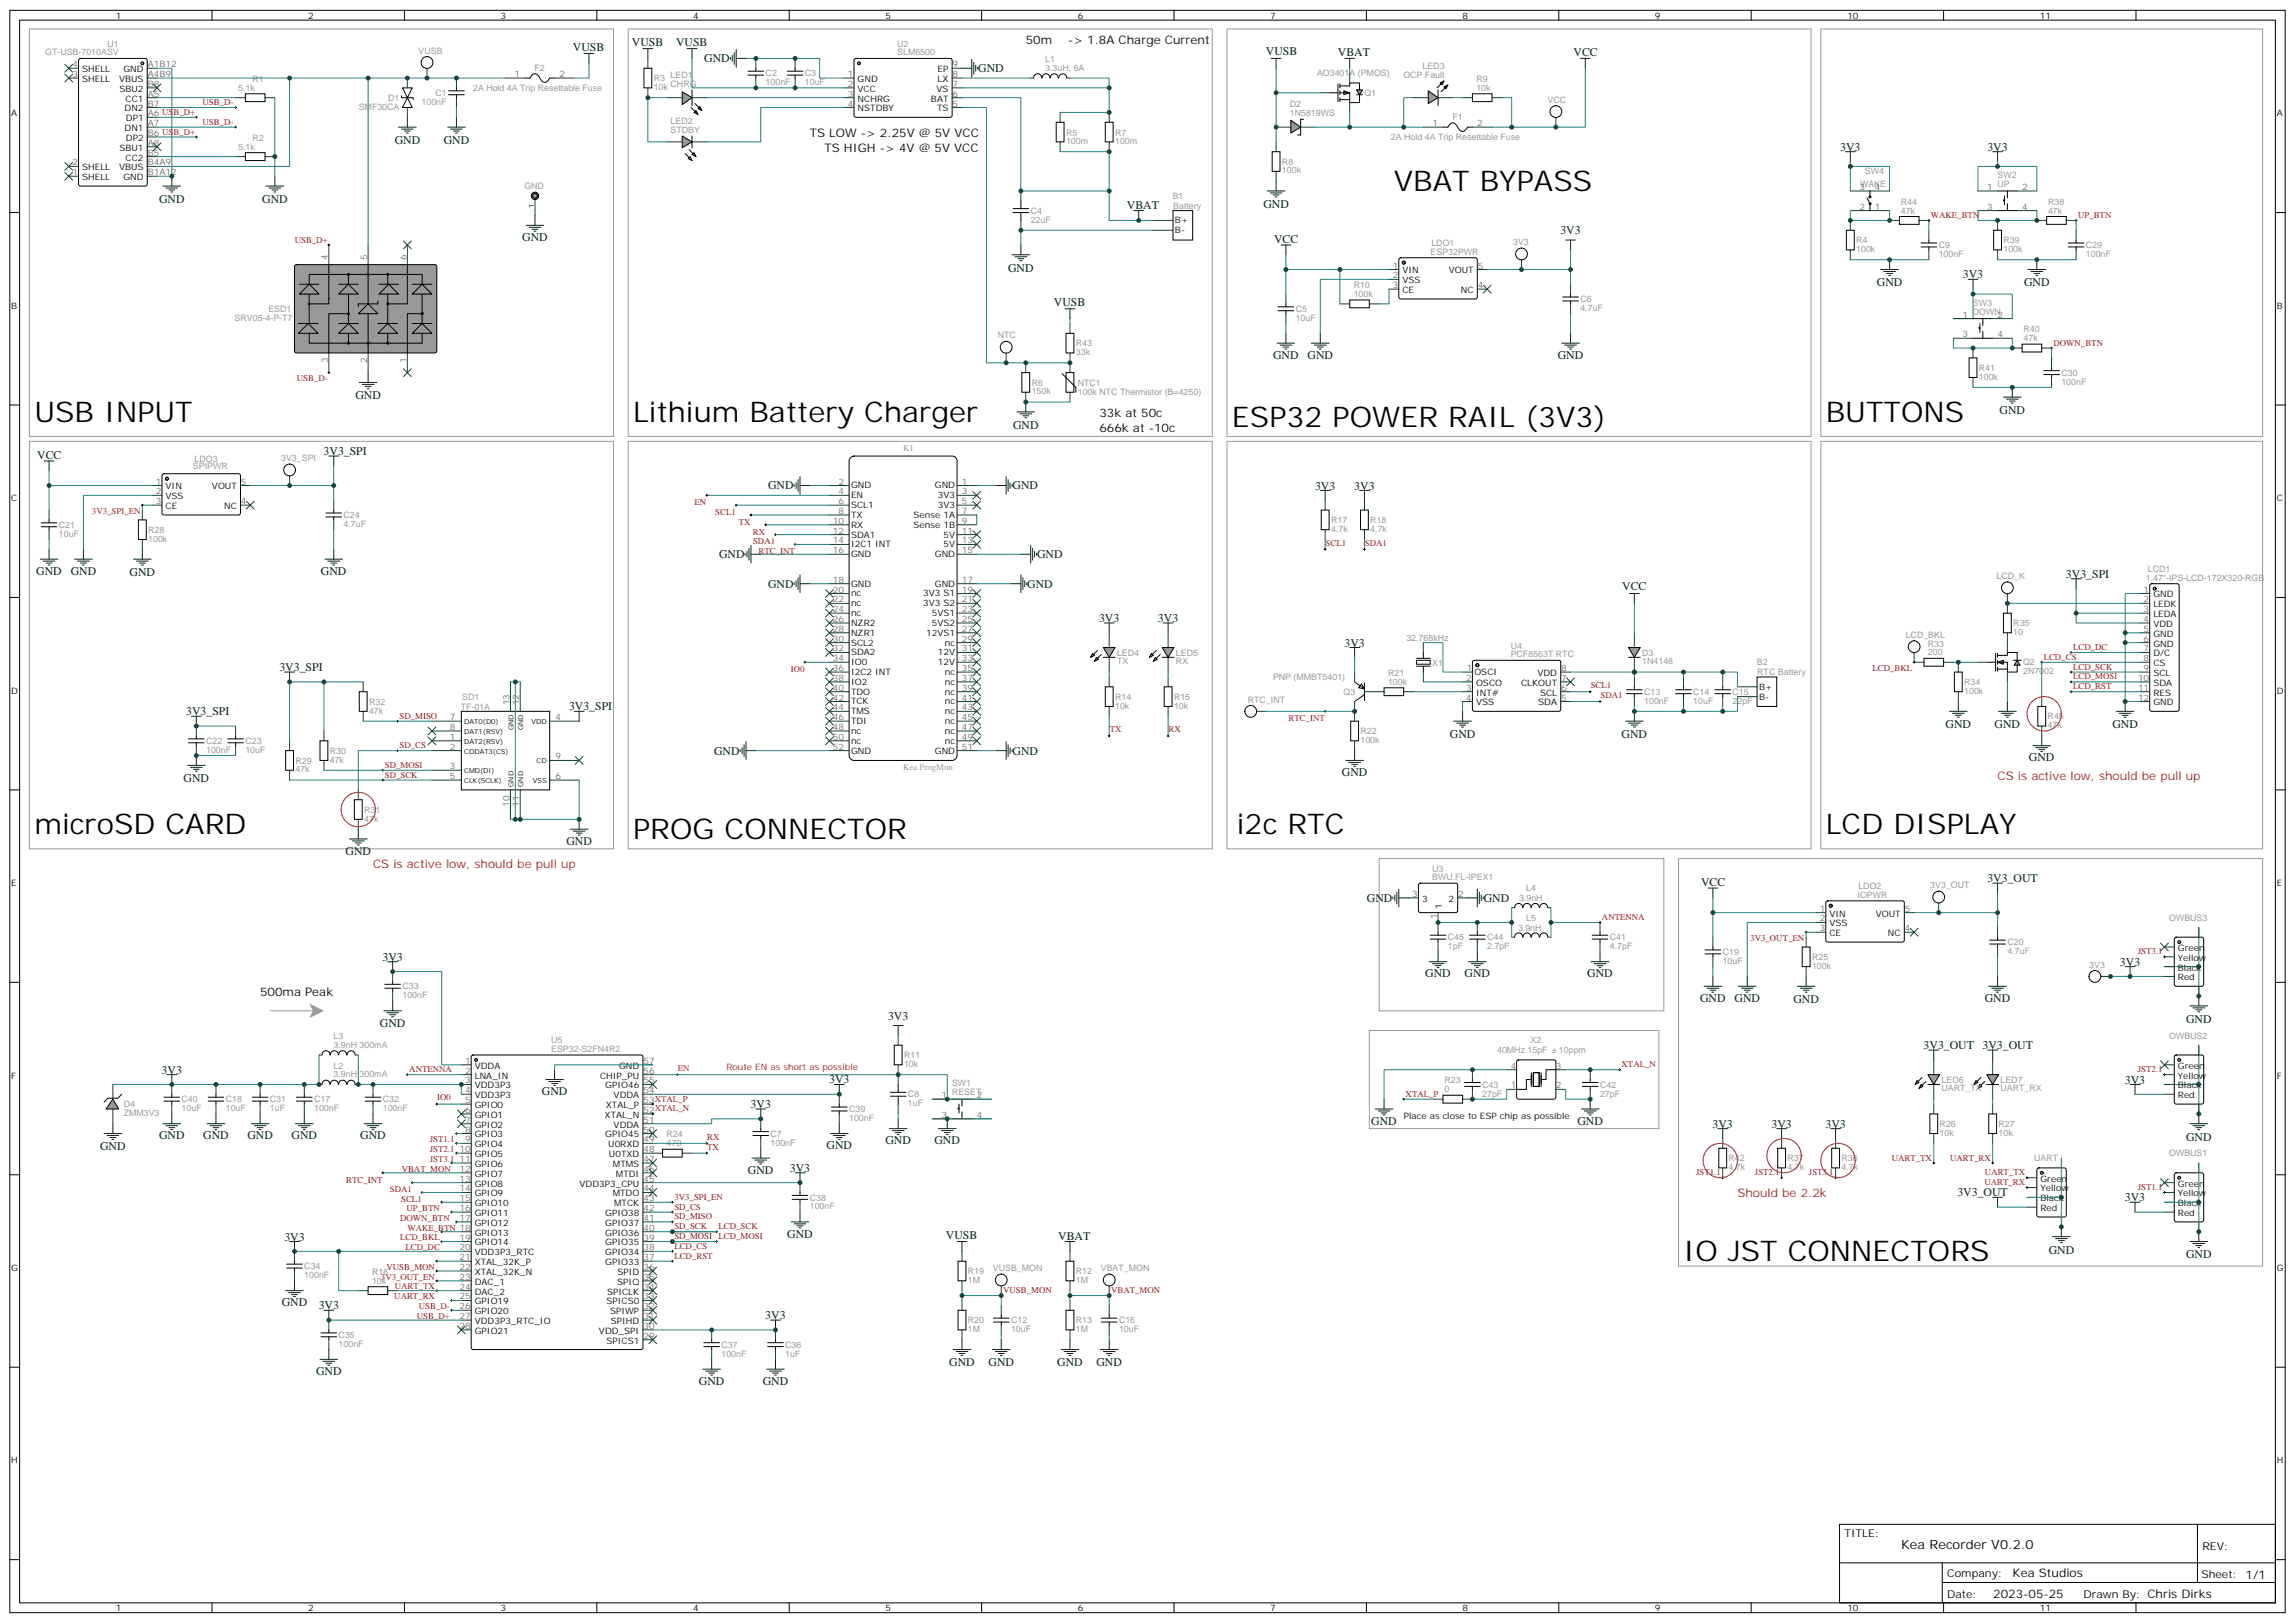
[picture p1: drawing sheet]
<svg xmlns="http://www.w3.org/2000/svg" width="825mm" height="583mm" viewBox="0 0 825 583" stroke-linecap="round" stroke-linejoin="round" font-family="sans-serif">
<defs><g id="words">
<g font-size="10.2">
<text x="500.9" y="68.6">VBAT BYPASS</text>
<text x="12.3" y="151.5">USB INPUT</text>
<text x="227.5" y="151.5">Lithium Battery Charger</text>
<text x="442.7" y="153.3">ESP32 POWER RAIL (3V3)</text>
<text x="656.2" y="151.5">BUTTONS</text>
<text x="12.3" y="299.7">microSD CARD</text>
<text x="444.5" y="299.7">i2c RTC</text>
<text x="656.2" y="299.7">LCD DISPLAY</text>
<text x="227.5" y="301.4">PROG CONNECTOR</text>
<text x="605" y="453.1">IO JST CONNECTORS</text>
</g>
<text font-size="4.6" x="683.2" y="556.7">Kea Recorder V0.2.0</text>
<g font-size="4.2" fill="#082d0f">
<text x="227.1" y="16.5">VUSB</text>
<text x="243" y="16.5">VUSB</text>
<text x="205.9" y="18.3">VUSB</text>
<text x="253.1" y="22.4">GND</text>
<text x="455" y="19.9">VUSB</text>
<text x="480.8" y="20.3">VBAT</text>
<text x="565.5" y="20.3">VCC</text>
<text x="351.5" y="26">GND</text>
<text x="141.8" y="51.7">GND</text>
<text x="159.5" y="51.7">GND</text>
<text x="661.3" y="54.2">3V3</text>
<text x="714.3" y="54.2">3V3</text>
<text x="57.2" y="72.9">GND</text>
<text x="94.2" y="72.9">GND</text>
<text x="405" y="75">VBAT</text>
<text x="454" y="74.7">GND</text>
<text x="187.7" y="86.6">GND</text>
<text x="457.9" y="87.3">VCC</text>
<text x="560.8" y="84.2">3V3</text>
<text x="362.3" y="97.6">GND</text>
<text x="705.4" y="100">3V3</text>
<text x="674.5" y="102.9">GND</text>
<text x="727.4" y="102.9">GND</text>
<text x="378.8" y="110">VUSB</text>
<text x="457.6" y="128.9">GND</text>
<text x="469.9" y="128.9">GND</text>
<text x="559.9" y="128.9">GND</text>
<text x="127.7" y="143.5">GND</text>
<text x="718.6" y="148.8">GND</text>
<text x="364.1" y="154">GND</text>
<text x="13.4" y="164.9">VCC</text>
<text x="116.3" y="163.5">3V3_SPI</text>
<text x="276.1" y="175.9">GND</text>
<text x="363.9" y="175.9">GND</text>
<text x="472.6" y="175.9">3V3</text>
<text x="486.7" y="175.9">3V3</text>
<text x="258.4" y="200.6">GND</text>
<text x="372.7" y="200.6">GND</text>
<text x="13.1" y="206.6">GND</text>
<text x="25.4" y="206.6">GND</text>
<text x="46.6" y="207">GND</text>
<text x="115.4" y="206.6">GND</text>
<text x="742.5" y="207.6">3V3_SPI</text>
<text x="276.1" y="211.2">GND</text>
<text x="369.2" y="211.1">GND</text>
<text x="583" y="212.1">VCC</text>
<text x="395" y="223.5">3V3</text>
<text x="416.2" y="223.5">3V3</text>
<text x="483.2" y="232.3">3V3</text>
<text x="100.4" y="241.1">3V3_SPI</text>
<text x="66.9" y="257">3V3_SPI</text>
<text x="204.5" y="255.2">3V3_SPI</text>
<text x="699.2" y="261.6">GND</text>
<text x="716.9" y="261.6">GND</text>
<text x="759.2" y="261.6">GND</text>
<text x="521.1" y="265.2">GND</text>
<text x="582.8" y="265.2">GND</text>
<text x="256.7" y="271.2">GND</text>
<text x="363.9" y="271.1">GND</text>
<text x="729.2" y="273.6">GND</text>
<text x="66" y="281">GND</text>
<text x="482.2" y="278.9">GND</text>
<text x="203.6" y="303.6">GND</text>
<text x="124.2" y="307.1">GND</text>
<text x="714.3" y="317">3V3_OUT</text>
<text x="611.4" y="318.4">VCC</text>
<text x="491.2" y="324">GND</text>
<text x="533.2" y="324.1">GND</text>
<text x="137.5" y="345.2">3V3</text>
<text x="761.9" y="347">3V3</text>
<text x="512.2" y="351.2">GND</text>
<text x="526.3" y="351.2">GND</text>
<text x="570.4" y="351.2">GND</text>
<text x="611" y="360">GND</text>
<text x="623.4" y="360">GND</text>
<text x="644.5" y="360.4">GND</text>
<text x="713.3" y="360">GND</text>
<text x="136.5" y="368.8">GND</text>
<text x="319.1" y="366.4">3V3</text>
<text x="785.7" y="367.5">GND</text>
<text x="691.3" y="376.9">3V3_OUT</text>
<text x="712.5" y="376.9">3V3_OUT</text>
<text x="58.1" y="385.8">3V3</text>
<text x="298" y="389.3">3V3</text>
<text x="763.6" y="389.3">3V3</text>
<text x="194.7" y="393.5">GND</text>
<text x="269.8" y="398.1">3V3</text>
<text x="492.8" y="404.1">GND</text>
<text x="566.9" y="404.1">GND</text>
<text x="615.5" y="405.2">3V3</text>
<text x="636.6" y="405.2">3V3</text>
<text x="656.1" y="405.2">3V3</text>
<text x="36" y="413.4">GND</text>
<text x="57.1" y="409.4">GND</text>
<text x="73" y="409.4">GND</text>
<text x="88.9" y="409.4">GND</text>
<text x="104.8" y="409.4">GND</text>
<text x="129.5" y="409.4">GND</text>
<text x="297" y="412.9">GND</text>
<text x="318.2" y="411.2">GND</text>
<text x="335.8" y="411.2">GND</text>
<text x="785.7" y="409.8">GND</text>
<text x="268.8" y="421.7">GND</text>
<text x="283.9" y="421">3V3</text>
<text x="703.5" y="429.9">3V3_OUT</text>
<text x="763.6" y="431.7">3V3</text>
<text x="102.2" y="445.7">3V3</text>
<text x="282.9" y="444.7">GND</text>
<text x="340" y="445.2">VUSB</text>
<text x="380.3" y="445.4">VBAT</text>
<text x="736.3" y="450.4">GND</text>
<text x="785.7" y="452.1">GND</text>
<text x="101.2" y="469.4">GND</text>
<text x="114.5" y="470.4">3V3</text>
<text x="275.1" y="474">3V3</text>
<text x="341.1" y="491">GND</text>
<text x="355.3" y="491">GND</text>
<text x="379.9" y="491">GND</text>
<text x="394.1" y="491">GND</text>
<text x="113.6" y="494.1">GND</text>
<text x="251.2" y="497.6">GND</text>
<text x="274.1" y="497.6">GND</text>
</g>
<g font-size="4.2">
<text x="368.7" y="15.7">50m</text>
<text x="383.9" y="15.7">-&gt; 1.8A Charge Current</text>
<text x="291" y="49.2">TS LOW -&gt; 2.25V @ 5V VCC</text>
<text x="296.3" y="54.5">TS HIGH -&gt; 4V @ 5V VCC</text>
<text x="395.1" y="149.8">33k at 50c</text>
<text x="395.1" y="155">666k at -10c</text>
<text x="93.5" y="357.9">500ma Peak</text>
<text x="723.3" y="566.5">Kea Studios</text>
<text x="716.4" y="574.3">2023-05-25</text>
</g>
<g font-size="4.2" fill="#f00">
<text x="717.9" y="280.3">CS is active low, should be pull up</text>
<text x="134.1" y="312">CS is active low, should be pull up</text>
<text x="624.4" y="430.2">Should be 2.2k</text>
</g>
<g font-size="3.9">
<text x="662.9" y="552.3">TITLE:</text>
<text x="791.5" y="556.9">REV:</text>
<text x="699.8" y="566.5">Company:</text>
<text x="791.1" y="567.1">Sheet: 1/1</text>
<text x="699.8" y="574.1">Date:</text>
<text x="748.8" y="574.2">Drawn By: Chris Dirks</text>
</g>
<g font-size="3.2">
<text x="41.6" y="6.7">1</text>
<text x="110.8" y="6.7">2</text>
<text x="179.9" y="6.7">3</text>
<text x="249.1" y="6.7">4</text>
<text x="318.2" y="6.7">5</text>
<text x="387.3" y="6.7">6</text>
<text x="456.5" y="6.7">7</text>
<text x="525.6" y="6.7">8</text>
<text x="594.8" y="6.7">9</text>
<text x="663.9" y="6.7">10</text>
<text x="733.1" y="6.7">11</text>
<text x="29.5" y="25.9">SHELL</text>
<text x="29.5" y="29.5">SHELL</text>
<text x="42.8" y="29.5">VBUS</text>
<text x="44.3" y="25.9">GND</text>
<text x="308.2" y="29.5">GND</text>
<text x="336.9" y="29.5">LX</text>
<text x="337" y="25.9">EP</text>
<text x="42.9" y="33">SBU2</text>
<text x="308.2" y="33">VCC</text>
<text x="336.6" y="33">VS</text>
<text x="4.1" y="41.8">A</text>
<text x="44.8" y="40">DN2</text>
<text x="45.2" y="36.5">CC1</text>
<text x="308.2" y="36.5">NCHRG</text>
<text x="308.2" y="40">NSTDBY</text>
<text x="334.6" y="36.5">BAT</text>
<text x="336.8" y="40">TS</text>
<text x="818.3" y="41.8">A</text>
<text x="44.8" y="47.1">DN1</text>
<text x="45.2" y="43.6">DP1</text>
<text x="45.2" y="50.6">DP2</text>
<text x="42.9" y="54.2">SBU1</text>
<text x="45.2" y="57.7">CC2</text>
<text x="29.5" y="61.2">SHELL</text>
<text x="29.5" y="64.7">SHELL</text>
<text x="42.8" y="61.2">VBUS</text>
<text x="44.3" y="64.7">GND</text>
<text x="422.3" y="80.3">B+</text>
<text x="422.3" y="83.8">B-</text>
<text x="504" y="98.2">VIN</text>
<text x="504" y="101.8">VSS</text>
<text x="520.7" y="98.2">VOUT</text>
<text x="504" y="105.3">CE</text>
<text x="525" y="105.3">NC</text>
<text x="4.1" y="110.9">B</text>
<text x="818.3" y="110.9">B</text>
<text x="59.5" y="175.9">VIN</text>
<text x="59.5" y="179.4">VSS</text>
<text x="76.2" y="175.9">VOUT</text>
<text x="305.9" y="175.5">GND</text>
<text x="305.9" y="179">EN</text>
<text x="336" y="175.5">GND</text>
<text x="337.1" y="179">3V3</text>
<text x="4.1" y="180.1">C</text>
<text x="59.5" y="182.9">CE</text>
<text x="80.5" y="182.9">NC</text>
<text x="305.9" y="182.6">SCL1</text>
<text x="337.1" y="182.6">3V3</text>
<text x="818.3" y="180.1">C</text>
<text x="305.9" y="186.1">TX</text>
<text x="305.9" y="189.6">RX</text>
<text x="328.3" y="189.6">Sense 1B</text>
<text x="328.3" y="186.1">Sense 1A</text>
<text x="305.9" y="193.1">SDA1</text>
<text x="305.9" y="196.7">I2C1 INT</text>
<text x="339.1" y="193.1">5V</text>
<text x="339.1" y="196.7">5V</text>
<text x="305.9" y="200.2">GND</text>
<text x="336" y="200.2">GND</text>
<text x="305.9" y="210.8">GND</text>
<text x="305.9" y="214.3">nc</text>
<text x="331.8" y="214.3">3V3 S1</text>
<text x="336" y="210.8">GND</text>
<text x="773.9" y="214.7">GND</text>
<text x="305.9" y="217.8">nc</text>
<text x="305.9" y="221.4">nc</text>
<text x="331.8" y="217.8">3V3 S2</text>
<text x="334.9" y="221.4">5VS1</text>
<text x="773.9" y="218.2">LEDK</text>
<text x="773.9" y="221.7">LEDA</text>
<text x="305.9" y="224.9">NZR2</text>
<text x="334.9" y="224.9">5VS2</text>
<text x="773.9" y="225.2">VDD</text>
<text x="305.9" y="228.4">NZR1</text>
<text x="305.9" y="232">SCL2</text>
<text x="332.9" y="228.4">12VS1</text>
<text x="339.6" y="232">nc</text>
<text x="773.9" y="228.8">GND</text>
<text x="773.9" y="232.3">GND</text>
<text x="305.9" y="235.5">SDA2</text>
<text x="305.9" y="239">IO0</text>
<text x="337.1" y="235.5">12V</text>
<text x="337.1" y="239">12V</text>
<text x="773.9" y="235.8">D/C</text>
<text x="773.9" y="239.4">CS</text>
<text x="305.9" y="242.5">I2C2 INT</text>
<text x="339.6" y="242.5">nc</text>
<text x="529.9" y="242.5">OSCI</text>
<text x="552.6" y="242.9">VDD</text>
<text x="773.9" y="242.9">SCL</text>
<text x="4.1" y="249.2">D</text>
<text x="305.9" y="246.1">IO2</text>
<text x="305.9" y="249.6">TDO</text>
<text x="339.6" y="246.1">nc</text>
<text x="339.6" y="249.6">nc</text>
<text x="530.5" y="246.4">OSCO</text>
<text x="530.5" y="249.9">INT#</text>
<text x="546.7" y="246.4">CLKOUT</text>
<text x="553.5" y="249.9">SCL</text>
<text x="632.2" y="247.8">B+</text>
<text x="632.2" y="251.4">B-</text>
<text x="773.9" y="246.4">SDA</text>
<text x="773.9" y="249.9">RES</text>
<text x="818.3" y="249.2">D</text>
<text x="305.9" y="253.1">TCK</text>
<text x="305.9" y="256.6">TMS</text>
<text x="339.6" y="253.1">nc</text>
<text x="339.6" y="256.6">nc</text>
<text x="530.5" y="253.5">VSS</text>
<text x="552.8" y="253.5">SDA</text>
<text x="773.9" y="253.5">GND</text>
<text x="305.9" y="260.2">TDI</text>
<text x="305.9" y="263.7">nc</text>
<text x="339.6" y="260.2">nc</text>
<text x="339.6" y="263.7">nc</text>
<text x="305.9" y="267.2">nc</text>
<text x="339.6" y="267.2">nc</text>
<text x="305.9" y="270.8">GND</text>
<text x="336" y="270.8">GND</text>
<text x="4.1" y="318.4">E</text>
<text x="818.3" y="318.4">E</text>
<text x="511.1" y="324">3</text>
<text x="518.2" y="326.6" transform="rotate(-90 518.2 326.6)">1</text>
<text x="520.6" y="324">2</text>
<text x="657.5" y="329.3">VIN</text>
<text x="674.1" y="329.3">VOUT</text>
<text x="657.5" y="332.8">VSS</text>
<text x="657.5" y="336.4">CE</text>
<text x="678.5" y="336.4">NC</text>
<text x="782.7" y="341.7">Green</text>
<text x="782.7" y="345.2">Yellow</text>
<text x="782.7" y="348.7">Black</text>
<text x="782.7" y="352.2">Red</text>
<text x="170.6" y="384">VDDA</text>
<text x="222.5" y="384">GND</text>
<text x="782.7" y="384">Green</text>
<text x="4.1" y="387.5">F</text>
<text x="170.6" y="387.5">LNA_IN</text>
<text x="215.7" y="387.5">CHIP_PU</text>
<text x="782.7" y="387.5">Yellow</text>
<text x="818.3" y="387.5">F</text>
<text x="170.6" y="391.1">VDD3P3</text>
<text x="170.6" y="394.6">VDD3P3</text>
<text x="217.5" y="391.1">GPIO46</text>
<text x="220.5" y="394.6">VDDA</text>
<text x="782.7" y="391.1">Black</text>
<text x="782.7" y="394.6">Red</text>
<text x="170.6" y="398.1">GPIO0</text>
<text x="170.6" y="401.6">GPIO1</text>
<text x="217.3" y="401.6">XTAL_N</text>
<text x="217.8" y="398.1">XTAL_P</text>
<text x="504.5" y="402">Place as close to ESP chip as possible</text>
<text x="170.6" y="405.2">GPIO2</text>
<text x="220.5" y="405.2">VDDA</text>
<text x="170.6" y="408.7">GPIO3</text>
<text x="170.6" y="412.2">GPIO4</text>
<text x="217.5" y="408.7">GPIO45</text>
<text x="218.6" y="412.2">U0RXD</text>
<text x="170.6" y="415.7">GPIO5</text>
<text x="170.6" y="419.3">GPIO6</text>
<text x="218.9" y="415.7">U0TXD</text>
<text x="220.3" y="419.3">MTMS</text>
<text x="170.6" y="422.8">GPIO7</text>
<text x="221.4" y="422.8">MTDI</text>
<text x="733.3" y="424.6">Green</text>
<text x="170.6" y="426.3">GPIO8</text>
<text x="170.6" y="429.9">GPIO9</text>
<text x="208.3" y="426.3">VDD3P3_CPU</text>
<text x="220.2" y="429.9">MTDO</text>
<text x="733.3" y="428.1">Yellow</text>
<text x="733.3" y="431.6">Black</text>
<text x="782.7" y="426.3">Green</text>
<text x="782.7" y="429.9">Yellow</text>
<text x="170.6" y="433.4">GPIO10</text>
<text x="170.6" y="436.9">GPIO11</text>
<text x="217.5" y="436.9">GPIO38</text>
<text x="220.7" y="433.4">MTCK</text>
<text x="733.3" y="435.2">Red</text>
<text x="782.7" y="433.4">Black</text>
<text x="782.7" y="436.9">Red</text>
<text x="170.6" y="440.4">GPIO12</text>
<text x="170.6" y="444">GPIO13</text>
<text x="217.5" y="444">GPIO36</text>
<text x="217.5" y="440.4">GPIO37</text>
<text x="170.6" y="447.5">GPIO14</text>
<text x="217.5" y="447.5">GPIO35</text>
<text x="170.6" y="451">VDD3P3_RTC</text>
<text x="170.6" y="454.6">XTAL_32K_P</text>
<text x="217.5" y="454.6">GPIO33</text>
<text x="217.5" y="451">GPIO34</text>
<text x="4.1" y="456.7">G</text>
<text x="170.6" y="458.1">XTAL_32K_N</text>
<text x="170.6" y="461.6">DAC_1</text>
<text x="221.8" y="461.6">SPIQ</text>
<text x="221.9" y="458.1">SPID</text>
<text x="818.3" y="456.7">G</text>
<text x="170.6" y="465.1">DAC_2</text>
<text x="218.2" y="465.1">SPICLK</text>
<text x="170.6" y="468.7">GPIO19</text>
<text x="170.6" y="472.2">GPIO20</text>
<text x="217.9" y="468.7">SPICS0</text>
<text x="219.3" y="472.2">SPIWP</text>
<text x="170.6" y="475.7">VDD3P3_RTC_IO</text>
<text x="170.6" y="479.2">GPIO21</text>
<text x="215.3" y="479.2">VDD_SPI</text>
<text x="219.5" y="475.7">SPIHD</text>
<text x="217.9" y="482.8">SPICS1</text>
<text x="4.1" y="525.8">H</text>
<text x="818.3" y="525.8">H</text>
<text x="41.6" y="578.9">1</text>
<text x="110.8" y="578.9">2</text>
<text x="179.9" y="578.9">3</text>
<text x="249.1" y="578.9">4</text>
<text x="318.2" y="578.9">5</text>
<text x="387.3" y="578.9">6</text>
<text x="456.5" y="578.9">7</text>
<text x="525.6" y="578.9">8</text>
<text x="594.8" y="578.9">9</text>
<text x="663.9" y="578.9">10</text>
<text x="733.1" y="578.9">11</text>
</g>
<g font-size="3.2" fill="#999">
<text x="38.6" y="16.7">U1</text>
<text x="322.5" y="16.8">U2</text>
<text x="16.2" y="19.9">GT-USB-7010ASV</text>
<text x="150.4" y="19.3">VUSB</text>
<text x="322.4" y="19.9">SLM6500</text>
<text x="375.6" y="22.4">L1</text>
<text x="90.7" y="29.4">R1</text>
<text x="192.1" y="25.6">F2</text>
<text x="234.9" y="29.2">R3</text>
<text x="241" y="28">LED1</text>
<text x="275.2" y="27.4">C2</text>
<text x="289.3" y="27.4">C3</text>
<text x="375.6" y="25.4">3.3uH, 6A</text>
<text x="473.3" y="27.4">AO3401A (PMOS)</text>
<text x="504.3" y="28">OCP Fault</text>
<text x="511.2" y="24.8">LED3</text>
<text x="530.6" y="29.5">R9</text>
<text x="85.6" y="32.6">5.1k</text>
<text x="156.5" y="34.5">C1</text>
<text x="170" y="32.7">2A Hold 4A Trip Resettable Fuse</text>
<text x="234.9" y="32.3">10k</text>
<text x="241" y="31.2">CHRG</text>
<text x="275.2" y="30.6">100nF</text>
<text x="289.3" y="30.6">10uF</text>
<text x="490.4" y="34.5">Q1</text>
<text x="530.6" y="32.6">10k</text>
<text x="128.9" y="39.5">SMF30CA</text>
<text x="139.5" y="36.2">D1</text>
<text x="151.5" y="37.7">100nF</text>
<text x="463.6" y="41.8">1N5819WS</text>
<text x="463.6" y="38.6">D2</text>
<text x="556.1" y="36.9">VCC</text>
<text x="241" y="47.8">STDBY</text>
<text x="241" y="44.6">LED2</text>
<text x="522" y="43.3">F1</text>
<text x="85.6" y="53.8">5.1k</text>
<text x="90.7" y="50.6">R2</text>
<text x="383.1" y="51.8">100m</text>
<text x="383.1" y="48.7">R5</text>
<text x="400.8" y="51.8">100m</text>
<text x="400.8" y="48.7">R7</text>
<text x="499.9" y="50.3">2A Hold 4A Trip Resettable Fuse</text>
<text x="460.7" y="59.2">R8</text>
<text x="460.7" y="62.3">100k</text>
<text x="670.2" y="62.7">SW4</text>
<text x="717.9" y="64.1">SW2</text>
<text x="188.5" y="68">GND</text>
<text x="421.5" y="71.5">B1</text>
<text x="668.5" y="67">WAKE</text>
<text x="717.9" y="67.2">UP</text>
<text x="370.4" y="76.8">C4</text>
<text x="421.6" y="75">Battery</text>
<text x="683.1" y="76.7">47k</text>
<text x="683.1" y="73.6">R44</text>
<text x="736.1" y="76.7">47k</text>
<text x="736.1" y="73.6">R38</text>
<text x="370.4" y="80">22uF</text>
<text x="514.4" y="88.5">LDO1</text>
<text x="543.8" y="88.1">3V3</text>
<text x="667.1" y="87.4">R4</text>
<text x="696.7" y="89.2">C9</text>
<text x="720" y="87.4">R39</text>
<text x="749.7" y="89.2">C29</text>
<text x="514.1" y="91.5">ESP32PWR</text>
<text x="667.1" y="90.6">100k</text>
<text x="696.7" y="92.3">100nF</text>
<text x="720" y="90.6">100k</text>
<text x="749.7" y="92.3">100nF</text>
<text x="486.5" y="106.7">100k</text>
<text x="486.5" y="103.6">R10</text>
<text x="96.5" y="112.1">ESD1</text>
<text x="465.7" y="112.1">C5</text>
<text x="568" y="111.7">4.7uF</text>
<text x="568" y="108.5">C6</text>
<text x="709" y="113.1">DOWN</text>
<text x="709" y="109.9">SW3</text>
<text x="84.3" y="115.3">SRV05-4-P-T7</text>
<text x="465.7" y="115.2">10uF</text>
<text x="727.2" y="119.5">R40</text>
<text x="358.6" y="121.6">NTC</text>
<text x="386.6" y="124.4">R43</text>
<text x="727.2" y="122.6">47k</text>
<text x="386.6" y="127.6">33k</text>
<text x="711.2" y="136.4">100k</text>
<text x="711.2" y="133.3">R41</text>
<text x="740.8" y="135">C30</text>
<text x="370.8" y="141.7">150k</text>
<text x="370.8" y="138.5">R6</text>
<text x="387.3" y="141.8">100k NTC Thermistor (B=4250)</text>
<text x="387.4" y="138.6">NTC1</text>
<text x="740.8" y="138.2">100nF</text>
<text x="69.9" y="166.1">LDO3</text>
<text x="101.1" y="165.7">3V3_SPI</text>
<text x="324.6" y="162.1">K1</text>
<text x="69.4" y="168.5">SPIPWR</text>
<text x="21.2" y="189.7">C21</text>
<text x="53.3" y="191.5">R28</text>
<text x="123.5" y="189.3">4.7uF</text>
<text x="123.5" y="186.2">C24</text>
<text x="478.4" y="191.1">4.7k</text>
<text x="478.4" y="187.9">R17</text>
<text x="492.5" y="191.1">4.7k</text>
<text x="492.5" y="187.9">R18</text>
<text x="21.2" y="192.9">10uF</text>
<text x="53.3" y="194.6">100k</text>
<text x="717.5" y="208">LCD_K</text>
<text x="771.2" y="208.7">1.47&quot;-IPS-LCD-172X320-RGB</text>
<text x="771.9" y="205.5">LCD1</text>
<text x="723.6" y="225">R35</text>
<text x="505.4" y="230.2">32.768kHz</text>
<text x="542.9" y="233.1">U4</text>
<text x="684.9" y="229.2">LCD_BKL</text>
<text x="692.9" y="232.3">R33</text>
<text x="723.5" y="228.1">10</text>
<text x="401.5" y="238.7">TX</text>
<text x="401.5" y="235.6">LED4</text>
<text x="422.6" y="238.7">RX</text>
<text x="422.6" y="235.6">LED5</text>
<text x="514.7" y="239.1">X1</text>
<text x="542.9" y="236.2">PCF8563T RTC</text>
<text x="590.2" y="238.7">1N4148</text>
<text x="590.2" y="235.5">D3</text>
<text x="631.4" y="239.1">B2</text>
<text x="692.9" y="235.5">200</text>
<text x="727.1" y="239.1">Q2</text>
<text x="457.5" y="244.4">PNP (MMBT5401)</text>
<text x="498.8" y="242.9">R21</text>
<text x="631.5" y="242.6">RTC Battery</text>
<text x="727.1" y="242.3">2N7002</text>
<text x="166.1" y="251.4">SD1</text>
<text x="400.8" y="251.4">R14</text>
<text x="421.9" y="251.4">R15</text>
<text x="482.9" y="249.7">Q3</text>
<text x="498.8" y="246.1">100k</text>
<text x="590.9" y="249.6">C13</text>
<text x="608.5" y="249.6">C14</text>
<text x="622.7" y="249.6">C15</text>
<text x="705.9" y="249.3">100k</text>
<text x="705.9" y="246.2">R34</text>
<text x="132.6" y="256.4">47k</text>
<text x="132.6" y="253.2">R32</text>
<text x="165.6" y="255">TF-01A</text>
<text x="400.8" y="254.6">10k</text>
<text x="421.9" y="254.6">10k</text>
<text x="448.5" y="252.4">RTC_INT</text>
<text x="590.9" y="252.9">100nF</text>
<text x="608.5" y="252.9">10uF</text>
<text x="622.7" y="252.9">22pF</text>
<text x="488.9" y="263.8">R22</text>
<text x="735.9" y="261.7">47k</text>
<text x="735.9" y="258.5">R45</text>
<text x="74.1" y="267.3">C22</text>
<text x="88.2" y="267.3">C23</text>
<text x="488.9" y="267">100k</text>
<text x="74.1" y="270.5">100nF</text>
<text x="88.2" y="270.5">10uF</text>
<text x="106.2" y="274.4">R29</text>
<text x="118.5" y="274">47k</text>
<text x="118.5" y="270.8">R30</text>
<text x="106.2" y="277.5">47k</text>
<text x="324.6" y="276.8">Kea ProgMon</text>
<text x="130.9" y="292">R31</text>
<text x="130.9" y="295.2">47k</text>
<text x="514.7" y="316.3">BWU.FL-IPEX1</text>
<text x="514.7" y="313.1">U3</text>
<text x="545.9" y="323.7">3.9nH</text>
<text x="548.5" y="320.2">L4</text>
<text x="667.6" y="322.6">IOPWR</text>
<text x="667.9" y="319.6">LDO2</text>
<text x="693.7" y="319.1">3V3_OUT</text>
<text x="545.6" y="334.3">3.9nH</text>
<text x="548.5" y="331">L5</text>
<text x="779.6" y="330.8">OWBUS3</text>
<text x="520.3" y="341.1">1pF</text>
<text x="520.3" y="337.8">C45</text>
<text x="534.5" y="341.1">2.7pF</text>
<text x="534.5" y="337.8">C44</text>
<text x="578.6" y="341.1">4.7pF</text>
<text x="578.6" y="337.8">C41</text>
<text x="721.4" y="339.6">C20</text>
<text x="619.1" y="346.3">10uF</text>
<text x="619.1" y="343.2">C19</text>
<text x="651.2" y="344.9">R25</text>
<text x="721.4" y="342.8">4.7uF</text>
<text x="750.9" y="347.7">3V3</text>
<text x="651.2" y="348.1">100k</text>
<text x="144.6" y="358.7">100nF</text>
<text x="144.6" y="355.5">C33</text>
<text x="119.9" y="376.5">3.9nH 300mA</text>
<text x="119.9" y="373.3">L3</text>
<text x="198.1" y="377.9">ESP32-S2FN4R2</text>
<text x="198.1" y="374.8">U5</text>
<text x="550.1" y="374.9">X2</text>
<text x="779.6" y="373.1">OWBUS2</text>
<text x="119.9" y="383.9">L2</text>
<text x="324.9" y="383.3">10k</text>
<text x="324.9" y="380.2">R11</text>
<text x="538" y="378.4">40MHz 15pF</text>
<text x="560.3" y="378.4">10ppm</text>
<text x="119.9" y="387">3.9nH 300mA</text>
<text x="519.1" y="389.3">R23</text>
<text x="697.8" y="389.1">LED6</text>
<text x="719" y="389.1">LED7</text>
<text x="326.3" y="394.3">C8</text>
<text x="342.2" y="393.5">RESET</text>
<text x="342.2" y="390.4">SW1</text>
<text x="519.1" y="392.5">0</text>
<text x="532.7" y="394">27pF</text>
<text x="532.7" y="390.8">C43</text>
<text x="575" y="394">27pF</text>
<text x="575" y="390.8">C42</text>
<text x="697.8" y="392.2">UART_TX</text>
<text x="719" y="392.2">UART_RX</text>
<text x="44.4" y="397.8">D4</text>
<text x="44.4" y="401">ZMM3V3</text>
<text x="65.3" y="399.2">10uF</text>
<text x="65.3" y="396.1">C40</text>
<text x="81.1" y="399.2">10uF</text>
<text x="81.1" y="396.1">C18</text>
<text x="97" y="399.2">1uF</text>
<text x="97" y="396.1">C31</text>
<text x="112.9" y="399.2">100nF</text>
<text x="112.9" y="396.1">C17</text>
<text x="137.6" y="399.2">100nF</text>
<text x="137.6" y="396.1">C32</text>
<text x="305.2" y="399.6">C39</text>
<text x="326.3" y="397.5">1uF</text>
<text x="305.2" y="402.8">100nF</text>
<text x="697.1" y="404.9">R26</text>
<text x="718.3" y="404.9">R27</text>
<text x="239.5" y="411.9">470</text>
<text x="239.5" y="408.7">R24</text>
<text x="276.9" y="411.6">100nF</text>
<text x="276.9" y="408.4">C7</text>
<text x="697.1" y="408">10k</text>
<text x="718.3" y="408">10k</text>
<text x="621.2" y="417.3">R42</text>
<text x="642.4" y="417.3">R37</text>
<text x="661.8" y="417.3">R36</text>
<text x="731.1" y="417.2">UART</text>
<text x="779.6" y="415.5">OWBUS1</text>
<text x="621.2" y="420.4">4.7k</text>
<text x="642.4" y="420.4">4.7k</text>
<text x="661.8" y="420.4">4.7k</text>
<text x="291" y="431.4">C38</text>
<text x="291" y="434.5">100nF</text>
<text x="109.4" y="459.2">100nF</text>
<text x="109.4" y="456.1">C34</text>
<text x="133.7" y="461.3">10k</text>
<text x="133.7" y="458.1">R16</text>
<text x="347.8" y="461">1M</text>
<text x="347.8" y="457.8">R19</text>
<text x="356.8" y="456.7">VUSB_MON</text>
<text x="386.6" y="461">1M</text>
<text x="386.6" y="457.8">R12</text>
<text x="395.6" y="456.7">VBAT_MON</text>
<text x="347.8" y="478.6">1M</text>
<text x="347.8" y="475.5">R20</text>
<text x="363.4" y="478.6">10uF</text>
<text x="363.4" y="475.5">C12</text>
<text x="386.6" y="478.6">1M</text>
<text x="386.6" y="475.5">R13</text>
<text x="402.2" y="478.6">10uF</text>
<text x="402.2" y="475.5">C16</text>
<text x="121.7" y="483.9">100nF</text>
<text x="121.7" y="480.8">C35</text>
<text x="259.3" y="484.3">C37</text>
<text x="282.2" y="484.3">C36</text>
<text x="259.3" y="487.4">100nF</text>
<text x="282.2" y="487.4">1uF</text>
</g>
<g font-size="3.2" fill="#666">
<text x="26" y="24.2">4</text>
<text x="26" y="27.7">3</text>
<text x="53.1" y="27.7">A4B9</text>
<text x="53.1" y="24.2">A1B12</text>
<text x="185" y="27.7">1</text>
<text x="201.1" y="27.7">2</text>
<text x="304.7" y="27.7">1</text>
<text x="342.4" y="27.7">8</text>
<text x="342.4" y="24.2">9</text>
<text x="53.1" y="34.7">A5</text>
<text x="53.1" y="31.2">B8</text>
<text x="304.7" y="31.2">2</text>
<text x="304.7" y="34.7">3</text>
<text x="342.4" y="34.7">6</text>
<text x="342.4" y="31.2">7</text>
<text x="53.1" y="41.8">A6 USB_D+</text>
<text x="53.1" y="38.3">B7</text>
<text x="304.7" y="38.3">4</text>
<text x="342.4" y="38.3">5</text>
<text x="53.1" y="45.3">A7</text>
<text x="514.8" y="45.3">1</text>
<text x="530.9" y="45.3">2</text>
<text x="53.1" y="52.4">A8</text>
<text x="53.1" y="48.9">B6 USB_D+</text>
<text x="26" y="59.4">2</text>
<text x="53.1" y="59.4">B4A9</text>
<text x="53.1" y="55.9">B5</text>
<text x="26" y="63">1</text>
<text x="53.1" y="63">B1A12</text>
<text x="668.3" y="68.3">3</text>
<text x="673.8" y="68.3">4</text>
<text x="714.1" y="68.3">1</text>
<text x="726.7" y="68.3">2</text>
<text x="668.3" y="75.3">2</text>
<text x="673.8" y="75.3">1</text>
<text x="714.1" y="75.3">3</text>
<text x="726.7" y="75.3">4</text>
<text x="117.8" y="93.3" transform="rotate(-90 117.8 93.3)">4</text>
<text x="131.9" y="93.3" transform="rotate(-90 131.9 93.3)">5</text>
<text x="146" y="93.3" transform="rotate(-90 146 93.3)">6</text>
<text x="500.5" y="96.5">1</text>
<text x="500.5" y="100">2</text>
<text x="531.1" y="96.5">5</text>
<text x="500.5" y="103.5">3</text>
<text x="531.1" y="103.5">4</text>
<text x="705.3" y="114.1">1</text>
<text x="717.9" y="114.1">2</text>
<text x="705.3" y="121.2">3</text>
<text x="717.9" y="121.2">4</text>
<text x="117.8" y="130.6" transform="rotate(-90 117.8 130.6)">3</text>
<text x="131.9" y="130.6" transform="rotate(-90 131.9 130.6)">2</text>
<text x="146" y="130.6" transform="rotate(-90 146 130.6)">1</text>
<text x="56" y="174.1">1</text>
<text x="56" y="177.6">2</text>
<text x="86.6" y="174.1">5</text>
<text x="301.4" y="174.1">2</text>
<text x="301.4" y="177.6">4</text>
<text x="345.7" y="177.6">3</text>
<text x="345.7" y="174.1">1</text>
<text x="56" y="181.2">3</text>
<text x="86.6" y="181.2">4</text>
<text x="301.4" y="181.2">6</text>
<text x="301.4" y="184.7">8</text>
<text x="345.7" y="181.2">5</text>
<text x="345.7" y="184.7">7</text>
<text x="299.4" y="188.2">10</text>
<text x="299.4" y="191.7">12</text>
<text x="345.7" y="188.2">9</text>
<text x="345.7" y="191.7">11</text>
<text x="299.4" y="195.3">14</text>
<text x="345.7" y="195.3">13</text>
<text x="299.4" y="198.8">16</text>
<text x="345.7" y="198.8">15</text>
<text x="299.4" y="209.4">18</text>
<text x="345.7" y="209.4">17</text>
<text x="299.4" y="212.9">20</text>
<text x="345.7" y="212.9">19</text>
<text x="770.4" y="212.9">1</text>
<text x="299.4" y="216.4">22</text>
<text x="299.4" y="220">24</text>
<text x="345.7" y="216.4">21</text>
<text x="345.7" y="220">23</text>
<text x="770.4" y="216.4">2</text>
<text x="770.4" y="220">3</text>
<text x="299.4" y="223.5">26</text>
<text x="299.4" y="227">28</text>
<text x="345.7" y="223.5">25</text>
<text x="345.7" y="227">27</text>
<text x="770.4" y="223.5">4</text>
<text x="770.4" y="227">5</text>
<text x="299.4" y="230.5">30</text>
<text x="345.7" y="230.5">29</text>
<text x="770.4" y="230.5">6</text>
<text x="299.4" y="234.1">32</text>
<text x="299.4" y="237.6">34</text>
<text x="345.7" y="234.1">31</text>
<text x="345.7" y="237.6">33</text>
<text x="770.4" y="234.1">7</text>
<text x="770.4" y="237.6">8</text>
<text x="299.4" y="241.1">36</text>
<text x="299.4" y="244.7">38</text>
<text x="345.7" y="241.1">35</text>
<text x="345.7" y="244.7">37</text>
<text x="527" y="244.7">2</text>
<text x="527.2" y="241.1">1</text>
<text x="561.1" y="244.7">7</text>
<text x="561.1" y="241.1">8</text>
<text x="768.4" y="244.7">10</text>
<text x="770.4" y="241.1">9</text>
<text x="299.4" y="248.2">40</text>
<text x="299.4" y="251.7">42</text>
<text x="345.7" y="248.2">39</text>
<text x="345.7" y="251.7">41</text>
<text x="527" y="248.2">3</text>
<text x="527" y="251.7">4</text>
<text x="561.1" y="251.7">5</text>
<text x="561.1" y="248.2">6</text>
<text x="768.4" y="248.2">11</text>
<text x="768.4" y="251.7">12</text>
<text x="183.1" y="253.5" transform="rotate(-90 183.1 253.5)">13</text>
<text x="186.6" y="253.5" transform="rotate(-90 186.6 253.5)">12</text>
<text x="299.4" y="255.2">44</text>
<text x="345.7" y="255.2">43</text>
<text x="161.7" y="258.8">7</text>
<text x="161.7" y="262.3">8</text>
<text x="199.7" y="258.8">4</text>
<text x="299.4" y="258.8">46</text>
<text x="299.4" y="262.3">48</text>
<text x="345.7" y="258.8">45</text>
<text x="345.7" y="262.3">47</text>
<text x="161.7" y="265.8">1</text>
<text x="161.7" y="269.3">2</text>
<text x="299.4" y="265.8">50</text>
<text x="299.4" y="269.3">52</text>
<text x="345.7" y="265.8">49</text>
<text x="345.7" y="269.3">51</text>
<text x="199.7" y="272.9">9</text>
<text x="161.7" y="276.4">3</text>
<text x="161.7" y="279.9">5</text>
<text x="199.7" y="279.9">6</text>
<text x="183.1" y="290" transform="rotate(-90 183.1 290)">10</text>
<text x="186.6" y="290" transform="rotate(-90 186.6 290)">11</text>
<text x="507.6" y="322.3">3</text>
<text x="524.1" y="322.3">2</text>
<text x="654" y="327.6">1</text>
<text x="684.6" y="327.6">5</text>
<text x="516.5" y="330.1" transform="rotate(-90 516.5 330.1)">1</text>
<text x="654" y="331.1">2</text>
<text x="654" y="334.6">3</text>
<text x="684.6" y="334.6">4</text>
<text x="167.1" y="382.2">1</text>
<text x="231.2" y="382.2">57</text>
<text x="543" y="384">4</text>
<text x="559.2" y="384">3</text>
<text x="167.1" y="385.8">2</text>
<text x="167.1" y="389.3">3</text>
<text x="231.2" y="389.3">55</text>
<text x="231.2" y="385.8">56</text>
<text x="167.1" y="392.8">4</text>
<text x="231.2" y="392.8">54</text>
<text x="338.4" y="394.6">1</text>
<text x="351" y="394.6">2</text>
<text x="543" y="391.1">1</text>
<text x="559.2" y="391.1">2</text>
<text x="167.1" y="396.3">5</text>
<text x="167.1" y="399.9">6</text>
<text x="231.2" y="399.9">52XTAL_N</text>
<text x="231.2" y="396.3">53XTAL_P</text>
<text x="338.4" y="401.6">3</text>
<text x="351" y="401.6">4</text>
<text x="167.1" y="403.4">7</text>
<text x="167.1" y="406.9">8</text>
<text x="231.2" y="406.9">50</text>
<text x="231.2" y="403.4">51</text>
<text x="165.1" y="414">10</text>
<text x="167.1" y="410.5">9</text>
<text x="231.2" y="414">48</text>
<text x="231.2" y="410.5">49</text>
<text x="165.1" y="417.5">11</text>
<text x="231.2" y="417.5">47</text>
<text x="165.1" y="421">12</text>
<text x="165.1" y="424.6">13</text>
<text x="231.2" y="424.6">45</text>
<text x="231.2" y="421">46</text>
<text x="165.1" y="428.1">14</text>
<text x="165.1" y="431.6">15</text>
<text x="231.2" y="431.6">43</text>
<text x="231.2" y="428.1">44</text>
<text x="165.1" y="435.2">16</text>
<text x="231.2" y="435.2">42</text>
<text x="165.1" y="438.7">17</text>
<text x="231.2" y="442.2">40</text>
<text x="231.2" y="438.7">41</text>
<text x="165.1" y="445.7">19</text>
<text x="165.1" y="449.3">20</text>
<text x="231.2" y="449.3">38</text>
<text x="231.2" y="445.7">39</text>
<text x="165.1" y="452.8">21</text>
<text x="231.2" y="452.8">37</text>
<text x="165.1" y="456.3">22</text>
<text x="165.1" y="459.8">23</text>
<text x="231.2" y="459.8">35</text>
<text x="231.2" y="456.3">36</text>
<text x="165.1" y="463.4">24</text>
<text x="165.1" y="466.9">25</text>
<text x="231.2" y="466.9">33</text>
<text x="231.2" y="463.4">34</text>
<text x="165.1" y="470.4">26</text>
<text x="165.1" y="474">27</text>
<text x="231.2" y="474">31</text>
<text x="231.2" y="470.4">32</text>
<text x="165.1" y="477.5">28</text>
<text x="231.2" y="477.5">30</text>
<text x="231.2" y="481">29</text>
</g>
<g font-size="3.2" fill="#a31621">
<text x="72.8" y="37.8">USB_D-</text>
<text x="72.8" y="44.8">USB_D-</text>
<text x="693.9" y="78.3">WAKE_BTN</text>
<text x="746.8" y="78.3">UP_BTN</text>
<text x="105.9" y="87.2">USB_D+</text>
<text x="738" y="124.2">DOWN_BTN</text>
<text x="106.7" y="136.9">USB_D-</text>
<text x="33" y="184.6">3V3_SPI_EN</text>
<text x="249.6" y="181.5">EN</text>
<text x="257.1" y="185">SCL1</text>
<text x="265.5" y="188.5">TX</text>
<text x="270.6" y="192.1">RX</text>
<text x="270.6" y="195.6">SDA1</text>
<text x="476.4" y="196.1">SCL1</text>
<text x="490.5" y="196.1">SDA1</text>
<text x="272.6" y="199.2">RTC_INT</text>
<text x="745.1" y="233.5">LCD_DC</text>
<text x="734.5" y="237.1">LCD_CS</text>
<text x="284.2" y="241.5">IO0</text>
<text x="673" y="241">LCD_BKL</text>
<text x="745.1" y="244.1">LCD_MOSI</text>
<text x="745.1" y="240.6">LCD_SCK</text>
<text x="571.7" y="247.2">SCL1</text>
<text x="575.2" y="250.7">SDA1</text>
<text x="745.1" y="247.7">LCD_RST</text>
<text x="143.6" y="258.2">SD_MISO</text>
<text x="398.8" y="263.1">TX</text>
<text x="420" y="263.1">RX</text>
<text x="463.1" y="259.2">RTC_INT</text>
<text x="143.6" y="268.8">SD_CS</text>
<text x="138.3" y="275.9">SD_MOSI</text>
<text x="138.3" y="279.4">SD_SCK</text>
<text x="575.7" y="330.6">ANTENNA</text>
<text x="629" y="338.1">3V3_OUT_EN</text>
<text x="768.3" y="342.9">JST3.1</text>
<text x="582.8" y="383.5">XTAL_N</text>
<text x="147.1" y="385.2">ANTENNA</text>
<text x="243.6" y="384.8">EN</text>
<text x="768.3" y="385.2">JST2.1</text>
<text x="157.2" y="395.4">IO0</text>
<text x="505.2" y="394.1">XTAL_P</text>
<text x="154.4" y="410.4">JST1.1</text>
<text x="154.4" y="413.9">JST2.1</text>
<text x="254.2" y="409.5">RX</text>
<text x="254.2" y="413">TX</text>
<text x="154.4" y="417.4">JST3.1</text>
<text x="679.9" y="417">UART_TX</text>
<text x="700.9" y="417">UART_RX</text>
<text x="124.4" y="425">RTC_INT</text>
<text x="144.4" y="421">VBAT_MON</text>
<text x="609.5" y="422.3">JST1.1</text>
<text x="630.7" y="422.3">JST2.1</text>
<text x="650.1" y="422.3">JST3.1</text>
<text x="713.2" y="425.8">UART_RX</text>
<text x="713.4" y="422.3">UART_TX</text>
<text x="140.1" y="428.5">SDA1</text>
<text x="144.2" y="432">SCL1</text>
<text x="242.4" y="431.1">3V3_SPI_EN</text>
<text x="768.3" y="427.6">JST1.1</text>
<text x="146.1" y="435.1">UP_BTN</text>
<text x="242.4" y="434.6">SD_CS</text>
<text x="143.8" y="438.6">DOWN_BTN</text>
<text x="146.4" y="442.2">WAKE_BTN 18</text>
<text x="242.4" y="441.7">SD_SCK</text>
<text x="242.4" y="438.1">SD_MISO</text>
<text x="258.2" y="441.7">LCD_SCK</text>
<text x="143.8" y="445.6">LCD_BKL</text>
<text x="145.8" y="449.2">LCD_DC</text>
<text x="242.4" y="448.7">LCD_CS</text>
<text x="242.4" y="445.2">SD_MOSI</text>
<text x="258.2" y="445.2">LCD_MOSI</text>
<text x="242.4" y="452.3">LCD_RST</text>
<text x="136.9" y="459.8">3V3_OUT_EN</text>
<text x="138.9" y="456.3">VUSB_MON</text>
<text x="141.7" y="466.8">UART_RX</text>
<text x="141.9" y="463.3">UART_TX</text>
<text x="360.5" y="464.6">VUSB_MON</text>
<text x="399.3" y="464.6">VBAT_MON</text>
<text x="149.8" y="473.9">USB_D+</text>
<text x="150.5" y="470.3">USB_D-</text>
</g>
<text font-size="3.2" fill="#f00" x="261.1" y="384.4">Route EN as short as possible</text>
<g font-size="2.5">
<text x="191.9" y="74.6" transform="rotate(-90 191.9 74.6)">1</text>
<text x="166.9" y="260.2">DAT0(D0)</text>
<text x="166.9" y="263.7">DAT1(RSV)</text>
<text x="184.5" y="262.3" transform="rotate(-90 184.5 262.3)">GND</text>
<text x="188" y="262.3" transform="rotate(-90 188 262.3)">GND</text>
<text x="191" y="260.2">VDD</text>
<text x="166.9" y="267.2">DAT2(RSV)</text>
<text x="166.9" y="270.8">CDDAT3(CS)</text>
<text x="192.9" y="274.3">CD</text>
<text x="166.9" y="277.8">CMD(DI)</text>
<text x="166.9" y="281.3">CLK(SCLK)</text>
<text x="191.4" y="281.3">VSS</text>
<text x="184.5" y="282.8" transform="rotate(-90 184.5 282.8)">GND</text>
<text x="188" y="282.8" transform="rotate(-90 188 282.8)">GND</text>
</g>
</g></defs>
<g fill="none" stroke="#000" stroke-width=".36">
<path d="M3.5 3.7h817.8v575.7h-817.8zM7.1 7.2h810.6v568.7h-810.6zM76.2 3.7v3.5M145.3 3.7v3.5M214.5 3.7v3.5M283.6 3.7v3.5M352.8 3.7v3.5M421.9 3.7v3.5M491.1 3.7v3.5M560.2 3.7v3.5M629.4 3.7v3.5M698.5 3.7v3.5"/>
<path d="M767.6 3.7v3.5M268.8 27h5.7M268.8 25.6h5.7M271.6 24.5v1.1M271.6 27v1M282.9 27h5.7M282.9 25.6h5.7M285.8 24.5v1.1M285.8 27v1M371.5 28a1.41 1.41 0 0 1 1.4-1.5 1.41 1.41 0 0 1 1.4 1.5M374.5 28a1.41 1.41 0 0 1 1.4-1.5 1.41 1.41 0 0 1 1.4 1.5M377.5 28a1.41 1.41 0 0 1 1.4-1.5 1.41 1.41 0 0 1 1.4 1.5"/>
<path d="M380.5 28a1.41 1.41 0 0 1 1.4-1.5 1.41 1.41 0 0 1 1.5 1.5M379.6 43.9h2.8v7.1h-2.8zM397.2 43.9h2.8v7.1h-2.8zM3.5 76.4h3.6M364.1 76.4h5.6M364.1 75h5.6M366.9 72.1v2.9M366.9 76.4v2.8M817.7 76.4h3.6M381.7 134.2l4.9 5v1.7M383.1 133.9h2.8v7h-2.8zM3.5 145.5h3.6"/>
<path d="M817.7 145.5h3.6M3.5 214.7h3.6M817.7 214.7h3.6M3.5 283.8h3.6M817.7 283.8h3.6M3.5 353h3.6M817.7 353h3.6M3.5 422.1h3.6M817.7 422.1h3.6M3.5 491.2h3.6M817.7 491.2h3.6M661.1 547.7h156.6v28.2h-156.6z"/>
<path d="M789.7 547.7v20.9M3.5 560.4h3.6M76.2 575.9v3.5M145.3 575.9v3.5M214.5 575.9v3.5M283.6 575.9v3.5M352.8 575.9v3.5M421.9 575.9v3.5M491.1 575.9v3.5M560.2 575.9v3.5M629.4 575.9v3.5M661.1 561.5h156.5"/>
<path d="M698 568.6h119.6M698 561.5v14.1M698.5 575.9v3.5M767.6 575.9v3.5M817.7 560.4h3.6"/>
</g>
<path d="M239.9 35.1h-7.1v15.9h7.1M254 35.1h49.4M303.4 38.6h-30v12.4h-19.4M345.7 38.6h8.8v91.8h30M345.7 35.1h21.2v33.5h31.7v10.6h15.9M345.7 31.6h52.9M345.7 28h24.7M384.5 28h14.1v12.4h-17.6M381 54.5h17.6v14.1M414.5 82.7h-47.6v5.3M384.5 114.5v1.7" fill="none" stroke="#218280" stroke-width=".36"/>
<g fill="none" stroke="#124240" stroke-width=".36">
<path d="M271.6 21v3.5M271.6 28v3.6M285.8 21v3.5M285.8 28v3.6M370.4 28h1.1M383.5 28h1M381 40.4v3.5M381 51v3.5M398.6 40.4v3.5M398.6 51v3.5M366.9 68.6v3.5M366.9 79.2v3.5"/>
<path d="M384.5 130.4v3.5M384.5 140.9v3.6"/>
</g>
<g fill="#999" stroke="#000" stroke-width=".36">
<path d="M250.8 39l.7-.7 .7 1.4z"/>
<path d="M250.1 39.7l.7 1.4-1.4-.7z"/>
</g>
<path d="M239.9 35.1h5.3M248.7 35.1h5.3" fill="none" stroke="#124240" stroke-width=".36"/>
<path d="M248.4 38.6l2.4 2.5M248.7 32.3v5.6M249.8 37.2l2.4 2.5" fill="none" stroke="#000" stroke-width=".36"/>
<path d="M245.2 33l3.5 2.1-3.5 2.5z" fill="#999" stroke="#000" stroke-width=".36"/>
<path d="M239.9 51h5.3M248.7 51h5.3" fill="none" stroke="#124240" stroke-width=".36"/>
<path d="M245.2 48.9l3.5 2.1-3.5 2.1z" fill="#999" stroke="#000" stroke-width=".36"/>
<path d="M246.2 55.2l2.5 2.5M247.6 53.8l2.5 2.5" fill="none" stroke="#000" stroke-width=".36"/>
<g fill="#999" stroke="#000" stroke-width=".36">
<path d="M248.7 55.6l.7-.7 .7 1.4z"/>
<path d="M247.3 57l.7-.7 .7 1.4z"/>
</g>
<path d="M307.2 21.2l.4-.2h34.2l.4 .7-.1 20-.6 .5-34.2-.1-.4-.6v-19.8zM248.7 48.9v4.2" fill="none" stroke="#000" stroke-width=".36"/>
<path d="M268.1 21h26.5v7h8.8" fill="none" stroke="#218280" stroke-width=".36"/>
<circle cx="308.7" cy="22.8" r=".53" fill="#999" stroke="#000" stroke-width=".36"/>
<g fill="none" stroke="#124240" stroke-width=".36">
<path d="M303.4 28h3.5M303.4 31.6h3.5M303.4 35.1h3.5M303.4 38.6h3.5M342.2 28h3.5M342.2 31.6h3.5M342.2 35.1h3.5M342.2 38.6h3.5M342.2 24.5h3.5M298.1 174.4h7.1M298.1 178h7.1M344 174.4h7"/>
<path d="M344 178h7M349.6 176.6l2.8 2.8M352.4 176.6l-2.8 2.8M476.2 179.7v3.6M490.4 179.7v3.6M298.1 181.5h7.1M298.1 185h7.1M298.1 188.6h7.1M298.1 192.1h7.1M298.1 195.6h7.1M298.1 199.1h7.1M344 181.5h7"/>
<path d="M344 185h7M344 188.6h7M344 192.1h7M344 195.6h7M344 199.1h7M349.6 180.1l2.8 2.8M352.4 180.1l-2.8 2.8M476.2 190.3v3.6M490.4 190.3v3.6M296.7 211.8l2.8 2.9M296.7 215.4l2.8 2.8M296.7 218.9l2.8 2.8"/>
<path d="M298.1 209.7h7.1M298.1 213.3h7.1M298.1 216.8h7.1M299.5 211.8l-2.8 2.9M299.5 215.4l-2.8 2.8M299.5 218.9l-2.8 2.8M344 209.7h7M344 213.3h7M344 216.8h7M349.6 215.4l2.8 2.8M352.4 215.4l-2.8 2.8M298.1 220.3h7.1"/>
<path d="M298.1 223.8h7.1M298.1 227.4h7.1M298.1 230.9h7.1M298.1 234.4h7.1M298.1 237.9h7.1M344 220.3h7M344 223.8h7M344 227.4h7M344 230.9h7M344 234.4h7M344 237.9h7M349.6 236.5l2.8 2.9"/>
<path d="M349.6 233l2.8 2.8M349.6 229.5l2.8 2.8M349.6 226l2.8 2.8M349.6 222.4l2.8 2.8M352.4 236.5l-2.8 2.9M352.4 233l-2.8 2.8M352.4 229.5l-2.8 2.8M352.4 226l-2.8 2.8M352.4 222.4l-2.8 2.8M587.4 227.4v5.3M587.4 236.2v5.3M298.1 241.5h7.1"/>
<path d="M298.1 245h7.1M298.1 248.5h7.1M298.1 252.1h7.1M298.1 255.6h7.1M298.1 259.1h7.1M344 241.5h7M344 245h7M344 248.5h7M344 252.1h7M344 255.6h7M344 259.1h7M349.6 254.2l2.8 2.8"/>
<path d="M349.6 250.6l2.8 2.9M349.6 247.1l2.8 2.8M349.6 243.6l2.8 2.8M349.6 240.1l2.8 2.8M349.6 257.7l2.8 2.8M352.4 254.2l-2.8 2.8M352.4 250.6l-2.8 2.9M352.4 247.1l-2.8 2.8M352.4 243.6l-2.8 2.8M352.4 240.1l-2.8 2.8M352.4 257.7l-2.8 2.8M563 243.6l2.9 2.8"/>
<path d="M565.9 243.6l-2.9 2.8M619.1 243.2v3.6M619.1 250.3v3.5M296.7 264.8l2.8 2.8M296.7 261.2l2.8 2.9M298.1 262.6h7.1M298.1 266.2h7.1M298.1 269.7h7.1M299.5 264.8l-2.8 2.8M299.5 261.2l-2.8 2.9M344 262.6h7M344 266.2h7"/>
<path d="M344 269.7h7M349.6 261.2l2.8 2.9M349.6 264.8l2.8 2.8M352.4 261.2l-2.8 2.9M352.4 264.8l-2.8 2.8"/>
</g>
<g fill="none" stroke="#218280" stroke-width=".36">
<path d="M254 178h44.1M291 174.4h7.1M351 174.4h7.1M269.9 185h28.2M273.4 199.1h24.7M275.2 188.6h22.9M351 199.1h15.9M351 185v3.6M476.2 193.9v3.5M490.4 193.9v3.5M291 209.7h7.1M351 209.7h12.4"/>
<path d="M587.4 253.8v1.8h31.7v-1.8M587.4 243.2v-1.7h31.7v1.7M605 241.5v1.7M605 253.8v1.8M271.6 269.7h26.5M351 269.7h7.1"/>
</g>
<g fill="none" stroke="#000" stroke-width=".36">
<path d="M253.6 178h.8M254 177.6v.7M305.7 164.4l1.2-.5h35.3l.9 .2 .8 1.1 .1 106.3-.3 .9-1.1 .8h-35.7l-.9-.3-.8-1v-106.3zM269.5 185h.7M269.9 184.7v.7M274.8 188.6h.7M275.2 188.2v.7M474.8 183.3h2.9v7h-2.9zM475.9 197.4h.7M476.2 197v.7M488.9 183.3h2.9v7h-2.9zM490 197.4h.7"/>
<path d="M490.4 197v.7M288.9 237.9h.7M289.3 237.6v.7M585.3 236.2h4.2M616.3 249.2h5.6M616.3 247.8h5.6M619.1 246.8v1M619.1 249.2v1.1"/>
</g>
<g fill="none" stroke="#082e0f" stroke-width=".36">
<path d="M285.4 174.1v.7M286.1 173.4v2.1M286.8 172.3v4.3M287.5 171.3v6.3M287.5 174.4h3.5M358.1 174.4h3.5M361.6 171.3v6.3M362.3 172.3v4.3M363 173.4v2.1M363.7 174.1v.7M474.5 176.2h3.5M476.2 176.2v3.5"/>
<path d="M488.6 176.2h3.5M490.4 176.2v3.5M267.8 198.8v.7M268.5 198.1v2.1M269.2 197v4.3M269.9 199.1h3.5M269.9 196v6.3M366.9 199.1h3.5M370.4 196v6.3M371.1 197v4.3M371.8 198.1v2.1M372.5 198.8v.7"/>
<path d="M285.4 209.4v.7M286.1 208.7v2.1M286.8 207.6v4.2M287.5 209.7h3.5M287.5 206.6v6.3M363.4 209.7h3.5M366.9 206.6v6.3M367.6 207.6v4.2M368.3 208.7v2.1M369 209.4v.7M418 223.8h3.6M419.8 223.8v3.6"/>
<path d="M266 269.3v.8M266.7 268.6v2.2M267.4 267.6v4.2M268.1 269.7h3.5M268.1 266.5v6.4M358.1 269.7h3.5M361.6 266.5v6.4M362.3 267.6v4.2M363 268.6v2.2M363.7 269.3v.8"/>
</g>
<path d="M585.3 232.7h4.2l-2.1 3.5z" fill="#999" stroke="#000" stroke-width=".36"/>
<path d="M522.5 259.1h6.3M523.5 259.8h4.3M525.6 255.6v3.5M584.2 259.1h6.3M585.3 259.8h4.2M587.4 255.6v3.5M524.6 260.5h2.1M525.3 261.2h.7M586.3 260.5h2.1M587 261.2h.7" fill="none" stroke="#082e0f" stroke-width=".36"/>
<path d="M571.1 248.5h.8M571.5 248.2v.7M574.7 252.1h.7M575 251.7v.7M584.6 249.2h5.6M584.6 247.8h5.6M587.4 246.8v1M587.4 249.2v1.1M602.2 249.2h5.6M602.2 247.8h5.6M605 246.8v1M605 249.2v1.1" fill="none" stroke="#000" stroke-width=".36"/>
<path d="M398.6 227.4v5.3M398.6 236.2v5.3M587.4 243.2v3.6M587.4 250.3v3.5M605 243.2v3.6M605 250.3v3.5" fill="none" stroke="#124240" stroke-width=".36"/>
<path d="M511.5 230.9h7.1v10.6h7M511.5 245h14.1M525.6 252.1v3.5M564.4 248.5h7.1M564.4 252.1h10.6" fill="none" stroke="#218280" stroke-width=".36"/>
<path d="M396.5 232.7h4.3l-2.2 3.5z" fill="#999" stroke="#000" stroke-width=".36"/>
<path d="M394.4 233.7l-2.5 2.5M395.8 235.1l-2.5 2.5" fill="none" stroke="#000" stroke-width=".36"/>
<g fill="#999" stroke="#000" stroke-width=".36">
<path d="M394.1 236.2l.7 .7-1.5 .7z"/>
<path d="M392.6 234.8l.7 .7-1.4 .7z"/>
</g>
<g fill="none" stroke="#000" stroke-width=".36">
<path d="M396.5 236.2h4.3M397.2 246.8h2.8v7h-2.8zM418.4 246.8h2.8v7h-2.8zM398.3 264.4h.7M398.6 264.1v.7M419.5 264.4h.7M419.8 264.1v.7M321.4 375.5h2.8v7.1h-2.8zM156.6 396.7h.7M157 396.3v.8M253.6 410.8h.8M253.6 414.3h.8"/>
<path d="M254 410.5v.7M254 414v.7M147.8 424.9h.7M148.2 424.6v.7"/>
</g>
<path d="M398.6 243.2v3.6M398.6 253.8v3.6M419.8 243.2v3.6M419.8 253.8v3.6M322.8 372v3.5M322.8 382.6v3.5" fill="none" stroke="#124240" stroke-width=".36"/>
<path d="M396.9 223.8h3.5M398.6 223.8v3.6M321 368.5h3.6M322.8 368.5v3.5M319.6 405.5h6.4M320.7 406.2h4.2M321.7 406.9h2.1M322.4 407.6h.7M322.8 402v3.5" fill="none" stroke="#082e0f" stroke-width=".36"/>
<path d="M398.6 241.5v1.7M398.6 257.4v7M419.8 241.5v1.7M419.8 257.4v7" fill="none" stroke="#218280" stroke-width=".36"/>
<circle cx="530.9" cy="239" r=".53" fill="#999" stroke="#000" stroke-width=".36"/>
<path d="M529.4 237.4l.5-.2 30.6 .1 .4 .6v17.3l-.7 .4-30.6-.1-.4-.6v-17z" fill="none" stroke="#000" stroke-width=".36"/>
<circle cx="530.9" cy="239" r=".53" fill="#999" stroke="#000" stroke-width=".36"/>
<path d="M419.8 227.4v5.3M419.8 236.2v5.3M511.5 230.9v3.5M511.5 241.5v3.5M525.6 245h3.6M525.6 248.5h3.6M525.6 252.1h3.6M525.6 241.5h3.6M560.9 245h3.5M560.9 248.5h3.5M560.9 252.1h3.5M560.9 241.5h3.5" fill="none" stroke="#124240" stroke-width=".36"/>
<path d="M509.1 237.2h4.9v1.5h-4.9zM509.1 239.4h4.9M509.1 236.5h4.9M511.5 234.4v2.1M511.5 239.4v2.1" fill="none" stroke="#000" stroke-width=".36"/>
<path d="M417.7 232.7h4.2l-2.1 3.5z" fill="#999" stroke="#000" stroke-width=".36"/>
<path d="M415.6 233.7l-2.5 2.5M417 235.1l-2.5 2.5" fill="none" stroke="#000" stroke-width=".36"/>
<g fill="#999" stroke="#000" stroke-width=".36">
<path d="M415.2 236.2l.7 .7-1.4 .7z"/>
<path d="M413.8 234.8l.7 .7-1.4 .7z"/>
</g>
<path d="M467.4 42.9v5.6M417.7 236.2h4.2M137.2 421.4h.7M137.6 421v.7" fill="none" stroke="#000" stroke-width=".36"/>
<path d="M458.6 45.7h5.3M467.4 45.7h5.3" fill="none" stroke="#124240" stroke-width=".36"/>
<path d="M463.9 43.2l3.5 2.5-3.5 2.1z" fill="#999" stroke="#000" stroke-width=".36"/>
<path d="M466.4 48.5h1M467.4 42.9h1.1M165.8 255.6h31.8v28.2h-31.8z" fill="none" stroke="#000" stroke-width=".36"/>
<g fill="none" stroke="#124240" stroke-width=".36">
<path d="M24.7 24.5h3.5M24.7 28h3.5M52.9 24.5h3.5M52.9 28h3.5M52.9 38.6h3.5M52.9 35.1h3.5M52.9 31.6h3.5M24.7 59.8h3.5M52.9 59.8h3.5M52.9 56.3h3.5M52.9 52.7h3.5M52.9 49.2h3.5"/>
<path d="M52.9 45.7h3.5M52.9 42.2h3.5M24.7 63.3h3.5M52.9 63.3h3.5M155.2 259.1h10.6M183.4 245v10.6M187 245v10.6M197.6 259.1h10.5M155.2 266.2h10.6M155.2 269.7h10.6M155.2 276.8h10.6M155.2 262.6h10.6"/>
<path d="M197.6 273.2h10.5M155.2 280.3h10.6M183.4 283.8v10.6M187 283.8v10.6M197.6 280.3h10.5"/>
</g>
<circle cx="51.2" cy="22.8" r=".53" fill="#999" stroke="#000" stroke-width=".36"/>
<path d="M28.5 21.2l.4-.2h23.3l.7 .4v44.7l-.4 .7-23.6 .1-.6-.5-.1-44.7zM772.8 209.9l.5-.2h9.2l.6 .5 .1 44.7-.3 .5-.4 .2h-9.2l-.5-.2-.2-.5v-44.5z" fill="none" stroke="#000" stroke-width=".36"/>
<path d="M23.3 23.1l2.8 2.8M23.3 26.6l2.8 2.9M26.1 23.1l-2.8 2.8M26.1 26.6l-2.8 2.9M23.3 58.4l2.8 2.8M26.1 58.4l-2.8 2.8M23.3 61.9l2.8 2.8M26.1 61.9l-2.8 2.8" fill="none" stroke="#124240" stroke-width=".36"/>
<circle cx="774.3" cy="211.5" r=".53" fill="#999" stroke="#000" stroke-width=".36"/>
<path d="M769.1 213.3h3.5M769.1 216.8h3.5M769.1 220.3h3.5M769.1 223.8h3.5M769.1 227.4h3.5M769.1 230.9h3.5M769.1 234.4h3.5M769.1 237.9h3.5M769.1 241.5h3.5M769.1 245h3.5M769.1 248.5h3.5M769.1 252.1h3.5" fill="none" stroke="#124240" stroke-width=".36"/>
<path d="M142.5 259.1h.7M142.9 258.8v.7" fill="none" stroke="#000" stroke-width=".36"/>
<path d="M183.4 245h3.6M183.4 294.4h24.7" fill="none" stroke="#218280" stroke-width=".36"/>
<g fill="#999" stroke="#000" stroke-width=".36">
<path d="M483 32.6l2.1 .7-2.1 .7z"/>
<path d="M487.5 32.3h2.2l-1.1 1.7z"/>
</g>
<g fill="none" stroke="#000" stroke-width=".36">
<path d="M84.3 38.6h.7M84.7 38.3v.7M88.2 33.7h7v2.8h-7zM144.3 34.4v.7h4.2v.7M144.6 31.6h3.6l-1.8 3.5zM146.4 35.1l1.8 3.5h-3.6zM161.2 34h5.7M161.2 32.6h5.7M164 31.6v1M164 34v1.1M478 33.3h2.8M480.8 30.2v6.3"/>
<path d="M481.5 33.3h3.6v3.6h3.5v-2.9M481.5 30.9h3.6v-1.1h3.5v2.5M481.5 35.8h3.6M481.5 30.2v1.4M481.5 32.6v1.4M481.5 35.1v1.4M487.5 34h2.2M70.2 42.2h.7M70.2 49.2h.7M70.6 41.8v.7M70.6 48.9v.7M84.3 45.7h.7"/>
<path d="M84.7 45.3v.7M88.2 54.9h7v2.8h-7zM129.1 248.5h2.8v7.1h-2.8zM102.7 269.7h2.8v7.1h-2.8zM115 266.2h2.8v7h-2.8zM137.2 276.8h.7M137.6 276.4v.7M137.6 279.9v.7M142.5 269.7h.7M142.9 269.3v.8M127.4 287.3h2.8v7.1h-2.8zM137.2 280.3h.7"/>
</g>
<g fill="none" stroke="#124240" stroke-width=".36">
<path d="M55 30.2l2.9 2.8M57.9 30.2l-2.9 2.8M84.7 35.1h3.5M95.2 35.1h3.6M146.4 28v3.6M146.4 38.6v3.6M164 28v3.6M164 35.1v3.5M474.5 33.3h3.5M485.1 26.3v3.5M485.1 36.9v3.5M55 51.3l2.9 2.9"/>
<path d="M57.9 51.3l-2.9 2.9M84.7 56.3h3.5M95.2 56.3h3.6M130.5 245v3.5M130.5 255.6v3.5M104.1 266.2v3.5M104.1 276.8v3.5M116.4 262.6v3.6M116.4 273.2v3.6M153.8 264.8l2.8 2.8M153.8 261.2l2.8 2.9M156.6 264.8l-2.8 2.8"/>
<path d="M156.6 261.2l-2.8 2.9M128.8 283.8v3.5M128.8 294.4v3.5"/>
</g>
<g fill="none" stroke="#082e0f" stroke-width=".36">
<path d="M209.9 19.2h3.5M211.7 19.2v3.6M143.2 45.7h6.4M144.3 46.4h4.2M145.3 47.1h2.2M146 47.8h.8M146.4 42.2v3.5M160.9 45.7h6.3M161.9 46.4h4.3M163 47.1h2.1M163.7 47.8h.7M164 42.2v3.5"/>
<path d="M58.6 66.9h6.3M59.6 67.6h4.3M60.7 68.3h2.1M61.4 69h.7M61.7 63.3v3.6M95.6 66.9h6.4M96.7 67.6h4.2M97.7 68.3h2.1M98.4 69h.7M98.8 63.3v3.6M102.3 241.5h3.5M104.1 241.5v3.5"/>
<path d="M206.4 255.6h3.5M208.1 255.6v3.5M205 297.9h6.3M206 298.6h4.3M207.1 299.3h2.1M208.1 294.4v3.5M207.8 300h.7"/>
</g>
<g fill="none" stroke="#218280" stroke-width=".36">
<path d="M56.4 24.5h5.3v38.8h-5.3M56.4 35.1h28.3M56.4 38.6h28.3M98.8 35.1v28.2M104.1 28v31.8h-47.7M164 38.6v3.6M56.4 56.3h28.3M56.4 42.2h14.2M56.4 45.7h28.3M56.4 49.2h14.2M116.4 245v17.6M130.5 245h-26.4v21.2"/>
<path d="M130.5 259.1h24.7M116.4 276.8h38.8M155.2 269.7h-26.4v14.1M104.1 280.3h51.1"/>
</g>
<path d="M106.1 95.3l.4-.2h50.1l.4 .7-.1 30.6-.6 .4h-50l-.5-.7v-30.3z" fill="#999" stroke="#000" stroke-width=".36"/>
<path d="M118.2 88v7.1M132.3 88v7.1M118.2 126.8v7.1M132.3 126.8v7.1M146.4 126.8v7.1" fill="none" stroke="#124240" stroke-width=".36"/>
<path d="M151.7 98.6v24.7M139.3 109.2v14.1" fill="none" stroke="#000" stroke-width=".36"/>
<path d="M148.2 119.8l3.5-3.6 3.5 3.6z" fill="#999" stroke="#000" stroke-width=".36"/>
<path d="M148.2 116.2h7" fill="none" stroke="#000" stroke-width=".36"/>
<path d="M148.2 105.7l3.5-3.6 3.5 3.6z" fill="#999" stroke="#000" stroke-width=".36"/>
<path d="M148.2 102.1h7" fill="none" stroke="#000" stroke-width=".36"/>
<path d="M128.8 112.7l3.5-3.5 3.5 3.5z" fill="#999" stroke="#000" stroke-width=".36"/>
<path d="M139.3 98.6v10.6M135.8 109.2h-7v1" fill="none" stroke="#000" stroke-width=".36"/>
<path d="M146.4 88v7.1" fill="none" stroke="#124240" stroke-width=".36"/>
<path d="M136.2 105.7l3.5-3.6 3.5 3.6z" fill="#999" stroke="#000" stroke-width=".36"/>
<path d="M136.2 102.1h7" fill="none" stroke="#000" stroke-width=".36"/>
<path d="M135.8 119.8l3.5-3.6 3.6 3.6z" fill="#999" stroke="#000" stroke-width=".36"/>
<path d="M128.8 98.6h22.9M132.3 98.6v10.6M146.4 95.1v14.1h-7.1M132.3 112.7v14.1M135.8 116.2h7.1M135.8 108.1v1.1M151.7 112.7h-5.3v14.1M128.8 123.3h22.9" fill="none" stroke="#000" stroke-width=".36"/>
<g fill="#000">
<circle cx="118.2" cy="107.4" r=".18"/>
<circle cx="139.3" cy="108.8" r=".18"/>
<circle cx="151.7" cy="112.4" r=".18"/>
</g>
<path d="M121.7 119.8l3.5-3.6 3.6 3.6z" fill="#999" stroke="#000" stroke-width=".36"/>
<path d="M121.7 116.2h7.1" fill="none" stroke="#000" stroke-width=".36"/>
<path d="M121.7 105.7l3.5-3.6 3.6 3.6z" fill="#999" stroke="#000" stroke-width=".36"/>
<path d="M121.7 102.1h7.1" fill="none" stroke="#000" stroke-width=".36"/>
<path d="M107.6 105.7l3.5-3.6 3.6 3.6z" fill="#999" stroke="#000" stroke-width=".36"/>
<path d="M107.6 102.1h7.1" fill="none" stroke="#000" stroke-width=".36"/>
<path d="M107.2 119.8l3.6-3.6 3.5 3.6z" fill="#999" stroke="#000" stroke-width=".36"/>
<g fill="none" stroke="#000" stroke-width=".36">
<path d="M457.2 54.5h2.8v7.1h-2.8zM117.8 88h.7M118.2 95.1v14.1h-7.1M118.2 87.7v.7M125.2 98.6h-14.1v3.5M128.8 98.6h-3.6v3.5M132.3 95.1v3.5M107.2 116.2h7.1M111.1 119.8v3.5h14.1M111.1 105.7v10.5M125.2 119.8v3.5h3.6M125.2 112.7h-7v14.1"/>
<path d="M125.2 105.7v10.5M117.8 133.9h.7M118.2 133.5v.7"/>
<circle cx="125.2" cy="98.6" r=".35"/>
<circle cx="132.3" cy="98.6" r=".35"/>
<circle cx="139.3" cy="98.6" r=".35"/>
<circle cx="111.1" cy="109.2" r=".35"/>
<circle cx="125.2" cy="112.7" r=".35"/>
<circle cx="139.3" cy="109.2" r=".35"/>
<circle cx="151.7" cy="112.7" r=".35"/>
<circle cx="125.2" cy="123.3" r=".35"/>
<circle cx="132.3" cy="123.3" r=".35"/>
<circle cx="139.3" cy="123.3" r=".35"/>
</g>
<g fill="none" stroke="#082e0f" stroke-width=".36">
<path d="M263.2 19.9v2.1M263.9 18.9v4.2M264.6 17.8v6.4M262.5 20.6v.7M264.6 21h3.5M345.7 24.5h3.5M349.2 21.3v6.4M350 22.4v4.2M350.7 23.5v2.1M351.4 24.2v.7M456.8 21h3.6M458.6 21v3.5"/>
<path d="M483.3 21h3.5M485.1 21v3.5M455.4 68.6h6.4M456.5 69.3h4.2M457.6 70h2.1M458.3 70.7h.7M458.6 65.1v3.5M363.7 91.5h6.4M364.8 92.3h4.2M365.8 93h2.1M366.5 93.7h.7M366.9 88v3.5"/>
<path d="M129.1 137.4h6.4M130.2 138.1h4.2M131.2 138.8h2.1M131.9 139.5h.7M132.3 133.9v3.5M365.5 148h6.3M366.5 148.7h4.3M367.6 149.4h2.1M368.3 150.1h.7M368.7 144.5v3.5M15.9 165.6h3.5M17.6 165.6v3.6"/>
<path d="M760.6 255.6h6.3M761.6 256.3h4.3M762.7 257h2.1M763.4 257.7h.7M763.8 252.1v3.5"/>
</g>
<path d="M248.7 21v10.6h54.7M458.6 24.5v26.5M458.6 33.3h15.9M485.1 40.4v5.3h-12.4M485.1 45.7h26.4M368.7 144.5h15.8M17.6 169.2v5.2M587.4 216.8v10.6M769.1 230.9h-5.3v21.2h5.3M185.2 245v49.4M508 248.5h17.6" fill="none" stroke="#218280" stroke-width=".36"/>
<path d="M458.6 51v3.5M458.6 61.6v3.5" fill="none" stroke="#124240" stroke-width=".36"/>
<circle cx="60" cy="172" r=".53" fill="#999" stroke="#000" stroke-width=".36"/>
<path d="M58.4 170.4l.5-.2 27.1 .1 .4 .6v13.7l-.7 .4h-27.1l-.4-.7v-13.4z" fill="none" stroke="#000" stroke-width=".36"/>
<circle cx="60" cy="172" r=".53" fill="#999" stroke="#000" stroke-width=".36"/>
<g fill="none" stroke="#124240" stroke-width=".36">
<path d="M54.7 174.4h3.5M54.7 178h3.5M86.4 174.4h3.6M119.9 179.7v3.6M17.6 183.3v3.5M17.6 190.3v3.6M51.2 183.3v3.5M51.2 193.9v3.5M54.7 181.5h3.5M86.4 181.5h3.6M88.5 180.1l2.9 2.8M91.4 180.1l-2.9 2.8"/>
<path d="M119.9 186.8v3.5"/>
</g>
<path d="M14.8 189.3h5.7M14.8 187.9h5.7M17.6 186.8v1.1M17.6 189.3v1M49.7 186.8h2.9v7.1h-2.9zM50.8 181.5h.7M51.2 181.2v.7M117.1 185.7h5.7M117.1 184.3h5.7M119.9 183.3v1M119.9 185.7v1.1" fill="none" stroke="#000" stroke-width=".36"/>
<g fill="none" stroke="#082e0f" stroke-width=".36">
<path d="M118.2 163.9h3.5M119.9 163.9v3.5M17.6 197.4v3.5M30 197.4v3.5M51.2 197.4v3.5M119.9 197.4v3.5M14.5 200.9h6.3M15.5 201.6h4.3M16.6 202.3h2.1M17.3 203h.7M26.8 200.9h6.4M27.9 201.6h4.2"/>
<path d="M28.9 202.3h2.1M29.6 203h.7M48 200.9h6.3M49 201.6h4.3M50.1 202.3h2.1M50.8 203h.7M116.8 200.9h6.3M117.8 201.6h4.3M118.9 202.3h2.1M119.6 203h.7M585.6 213.3h3.5M587.4 213.3v3.5"/>
<path d="M744.4 208h3.5M746.1 208v3.5"/>
</g>
<path d="M508 35.1h-3.5v10.6M522.1 35.1h3.5M539.8 35.1h3.5v10.6h-7.1M54.7 174.4h-37.1v8.9M54.7 178h-24.7v19.4M90 174.4h29.9M119.9 167.4v12.3M17.6 193.9v3.5M54.7 181.5h-3.5v1.8M119.9 190.3v7.1M746.1 211.5v12.3h23M769.1 227.4h-5.3v3.5" fill="none" stroke="#218280" stroke-width=".36"/>
<g fill="#999" stroke="#000" stroke-width=".36">
<path d="M518.9 31.2l1.4-.7-.7 1.4z"/>
<path d="M517.5 29.8l1.4-.7-.7 1.4z"/>
</g>
<path d="M508 35.1h5.3M516.8 35.1h5.3" fill="none" stroke="#124240" stroke-width=".36"/>
<path d="M516.8 32.3v5.6M518.9 29.1l-2.4 2.5M520.3 30.5l-2.4 2.5" fill="none" stroke="#000" stroke-width=".36"/>
<path d="M513.3 32.6l3.5 2.5-3.5 2.1z" fill="#999" stroke="#000" stroke-width=".36"/>
<path d="M568 21h3.5M569.7 21v3.5M382.8 446.1h3.5M384.5 446.1v3.5M381.4 484.9h6.3M382.4 485.6h4.2M383.5 486.3h2.1M384.2 487h.7M384.5 481.4v3.5" fill="none" stroke="#082e0f" stroke-width=".36"/>
<path d="M398.3 465.5h.7M398.6 465.1v.7" fill="none" stroke="#000" stroke-width=".36"/>
<path d="M384.5 465.5h14.1v3.5M384.5 463.7v3.6" fill="none" stroke="#218280" stroke-width=".36"/>
<g fill="#999" stroke="#000" stroke-width=".36">
<path d="M717.9 237.9l2.1-.7v1.5z"/>
<path d="M725 237.2l1 1.8h-2.1z"/>
</g>
<g fill="none" stroke="#000" stroke-width=".36">
<path d="M459.3 111.7h5.7M459.3 110.2h5.7M462.1 109.2v1M462.1 111.7v1M485.1 107.8h7v2.8h-7zM561.6 108.1h5.7M561.6 106.7h5.7M564.4 105.7v1M564.4 108.1v1.1M687.6 237.9h.7M687.9 237.6v.7M691.4 236.5h7.1v2.9h-7.1z"/>
<path d="M714.4 237.9h2.8M717.2 234.8v6.3M717.9 235.5h3.5v-1.1h3.6v2.8M717.9 237.9h3.5v3.6h3.6v-2.5M717.9 234.8v1.4M717.9 237.2v1.5M717.9 239.7v1.4M720 220.3h2.8v7.1h-2.8zM723.5 237.2h2.9M733.4 237.9h.7M733.8 237.6v.7M744 234.4h.7"/>
<path d="M744.4 234.1v.7M702.4 241.5h2.8v7h-2.8zM717.9 240.4h3.5M744 248.5h.7M744 245h.7M744 241.5h.7M744.4 241.1v.7M744.4 244.7v.7M744.4 248.2v.7M67.7 266.9h5.7M67.7 265.5h5.7M70.6 264.4v1.1"/>
<path d="M70.6 266.9v1M81.8 266.9h5.7M81.8 265.5h5.7M84.7 264.4v1.1M84.7 266.9v1"/>
</g>
<g fill="none" stroke="#124240" stroke-width=".36">
<path d="M462.1 105.7v3.5M462.1 112.7v3.5M481.5 109.2h3.6M492.1 109.2h3.6M533 102.5l2.9 2.8M535.9 102.5l-2.9 2.8M564.4 102.1v3.6M564.4 109.2v3.5M721.4 216.8v3.5M687.9 237.9h3.5M698.5 237.9h3.5M703.8 237.9v3.6"/>
<path d="M710.8 237.9h3.6M721.4 227.4v7M703.8 248.5v3.6M721.4 241.5v3.5M70.6 260.9v3.5M70.6 267.9v3.6M84.7 260.9v3.5M84.7 267.9v3.6"/>
</g>
<g fill="none" stroke="#082e0f" stroke-width=".36">
<path d="M462.1 119.8v3.5M474.5 119.8v3.5M564.4 119.8v3.5M459 123.3h6.3M460 124h4.3M461.1 124.7h2.1M461.8 125.4h.7M471.3 123.3h6.4M472.4 124h4.2M473.4 124.7h2.1M474.1 125.4h.7M561.3 123.3h6.3"/>
<path d="M562.3 124h4.3M563.4 124.7h2.1M564.1 125.4h.7M68.8 257.4h3.5M70.6 257.4v3.5M700.6 255.6h6.4M701.7 256.3h4.2M702.7 257h2.1M703.4 257.7h.7M703.8 252.1v3.5M718.3 255.6h6.3M719.3 256.3h4.2"/>
<path d="M720.4 257h2.1M721.1 257.7h.7M721.4 252.1v3.5M67.4 275h6.3M68.4 275.7h4.3M69.5 276.4h2.1M70.2 277.1h.7M70.6 271.5v3.5"/>
</g>
<g fill="none" stroke="#218280" stroke-width=".36">
<path d="M499.2 96.8h-37.1v8.9M534.5 96.8h29.9M564.4 89.8v12.3M462.1 116.2v3.6M499.2 100.4h-24.7v19.4M564.4 112.7v7.1M721.4 216.8h47.7M769.1 213.3h-5.3v14.1M702 237.9h8.8M744.4 234.4h24.7M746.1 220.3h23M721.4 245v7.1"/>
<path d="M744.4 241.5h24.7M744.4 245h24.7M744.4 248.5h24.7M70.6 260.9h14.1M70.6 271.5h14.1"/>
</g>
<circle cx="504.5" cy="94.4" r=".53" fill="#999" stroke="#000" stroke-width=".36"/>
<path d="M502.9 92.8l.5-.2 27.1 .1 .4 .6v13.7l-.7 .4h-27.1l-.4-.7v-13.4z" fill="none" stroke="#000" stroke-width=".36"/>
<circle cx="504.5" cy="94.4" r=".53" fill="#999" stroke="#000" stroke-width=".36"/>
<g fill="none" stroke="#124240" stroke-width=".36">
<path d="M499.2 96.8h3.5M530.9 96.8h3.6M499.2 100.4h3.5M499.2 103.9h3.5M530.9 103.9h3.6M615.6 336.7v3.6M649.1 336.7v3.6M686.5 333.6l2.8 2.8M689.3 333.6l-2.8 2.8M717.9 333.2v3.5M615.6 343.8v3.5M649.1 347.3v3.5"/>
<path d="M717.9 340.3v3.5M322.8 386.1v3.5M322.8 396.7v3.5M384.5 467.3v3.5M384.5 477.8v3.6"/>
</g>
<path d="M462.1 91.5v5.3M652.6 335h-3.5v1.7M652.6 331.4h-24.7v19.4M652.6 327.9h-37v8.8M687.9 327.9h30M717.9 320.9v12.3M615.6 347.3v3.5M717.9 343.8v7M322.8 386.1h17.6v8.8h-5.3M322.8 400.2v1.8M335.1 402h5.3M398.6 479.6v1.8" fill="none" stroke="#218280" stroke-width=".36"/>
<g fill="none" stroke="#082e0f" stroke-width=".36">
<path d="M460.4 88h3.5M462.1 88v3.5M562.7 86.3h3.5M564.4 86.3v3.5M716.1 317.3h3.6M717.9 317.3v3.6M612.4 354.4h6.4M613.5 355.1h4.2M614.5 355.8h2.2M615.2 356.5h.7M615.6 350.8v3.6M624.8 354.4h6.3"/>
<path d="M625.8 355.1h4.3M626.9 355.8h2.1M627.6 356.5h.7M627.9 350.8v3.6M645.9 354.4h6.4M647 355.1h4.2M648.1 355.8h2.1M648.8 356.5h.7M649.1 350.8v3.6M714.7 354.4h6.4M715.8 355.1h4.2M716.8 355.8h2.2"/>
<path d="M717.5 356.5h.8M717.9 350.8v3.6M337.3 405.5h6.3M338.3 406.2h4.2M339.4 406.9h2.1M340.1 407.6h.7M340.4 402v3.5M395.5 484.9h6.3M396.5 485.6h4.3M397.6 486.3h2.1M398.3 487h.7M398.6 481.4v3.5"/>
</g>
<g fill="none" stroke="#000" stroke-width=".36">
<path d="M648.8 335h.7M649.1 334.6v.7M715.1 339.2h5.6M715.1 337.8h5.6M717.9 336.7v1.1M717.9 339.2v1.1M612.8 342.7h5.6M612.8 341.3h5.6M615.6 340.3v1M615.6 342.7v1.1M647.7 340.3h2.8v7h-2.8zM320 393.9h5.6"/>
<path d="M320 392.5h5.6M322.8 389.6v2.9M322.8 393.9v2.8M161.9 417.9h.7M162.3 417.5v.7M383.1 470.8h2.8v7h-2.8z"/>
</g>
<circle cx="657.9" cy="325.4" r=".53" fill="#999" stroke="#000" stroke-width=".36"/>
<path d="M656.4 323.9l.5-.2h27.1l.4 .7-.1 13.7-.6 .4-27.1-.1-.4-.6v-13.4z" fill="none" stroke="#000" stroke-width=".36"/>
<circle cx="657.9" cy="325.4" r=".53" fill="#999" stroke="#000" stroke-width=".36"/>
<g fill="none" stroke="#124240" stroke-width=".36">
<path d="M232.8 21v3.5M232.8 31.6v3.5M414.5 79.2h7.1M145 86.6l2.8 2.8M147.8 86.6l-2.8 2.8M414.5 82.7h7.1M145 132.5l2.8 2.8M147.8 132.5l-2.8 2.8M349.6 194.2l2.8 2.8M349.6 190.7l2.8 2.8M352.4 194.2l-2.8 2.8M352.4 190.7l-2.8 2.8"/>
<path d="M349.6 211.8l2.8 2.9M352.4 211.8l-2.8 2.9M296.7 222.4l2.8 2.8M296.7 226l2.8 2.8M296.7 229.5l2.8 2.8M296.7 233l2.8 2.8M299.5 222.4l-2.8 2.8M299.5 226l-2.8 2.8M299.5 229.5l-2.8 2.8M299.5 233l-2.8 2.8M296.7 240.1l2.8 2.8M296.7 243.6l2.8 2.8"/>
<path d="M296.7 247.1l2.8 2.8M296.7 250.6l2.8 2.9M296.7 254.2l2.8 2.8M296.7 257.7l2.8 2.8M299.5 240.1l-2.8 2.8M299.5 243.6l-2.8 2.8M299.5 247.1l-2.8 2.8M299.5 250.6l-2.8 2.9M299.5 254.2l-2.8 2.8M299.5 257.7l-2.8 2.8M206.7 271.8l2.8 2.8M209.5 271.8l-2.8 2.8"/>
<path d="M652.6 327.9h3.6M652.6 331.4h3.6M652.6 335h3.6M684.4 327.9h3.5M684.4 335h3.5M335.1 394.9h7.1M349.2 394.9h7.1M716.1 380.8v5.3M716.1 389.6v5.3M335.1 402h7.1M349.2 402h7.1"/>
</g>
<path d="M132.3 28v60M485.1 24.5v1.8M569.7 24.5v21.2h-26.4M481.5 96.8v12.4M499.2 103.9v5.3h-3.5M289.3 237.9h8.8M208.1 280.3v14.1M615.6 322.6v5.3M340.4 394.9h15.9M340.4 402h15.9" fill="none" stroke="#218280" stroke-width=".36"/>
<path d="M231.1 17.5h3.5M232.8 17.5v3.5M246.9 17.5h3.6M248.7 17.5v3.5M407.5 75.7h3.5M409.2 75.7v3.5M613.8 319.1h3.6M615.6 319.1v3.5" fill="none" stroke="#082e0f" stroke-width=".36"/>
<g fill="none" stroke="#000" stroke-width=".36">
<path d="M231.4 24.5h2.8v7.1h-2.8zM421.6 75.7h7v10.6h-7zM342.2 394.9h7M344.7 398.1h-.4v.4h.4M344.7 396.7v3.2M345.7 394.9v2.5M345.7 399.5v2.5M342.2 402h7M156.6 456.7h.7M157 456.3v.7M157 459.8v.8M156.6 463.7h.7"/>
<path d="M156.6 460.2h.7M157 463.4v.7"/>
</g>
<path d="M10.6 10.4h209.9v146.4h-209.9zM225.8 10.4h209.9v146.4h-209.9zM441 10.4h209.9v146.4h-209.9zM10.6 158.6h209.9v146.4h-209.9zM225.8 158.6h209.9v146.4h-209.9zM441 158.6h209.9v146.4h-209.9zM654.4 158.6h158.8v146.4h-158.8zM603.2 308.5h210v146.4h-210z" fill="none" stroke="#999" stroke-width=".36"/>
<path d="M714 386.1h4.3l-2.2 3.5z" fill="#999" stroke="#000" stroke-width=".36"/>
<path d="M711.9 387.2l-2.5 2.4M713.3 388.6l-2.5 2.5" fill="none" stroke="#000" stroke-width=".36"/>
<g fill="#999" stroke="#000" stroke-width=".36">
<path d="M711.6 389.6l.7 .7-1.5 .8z"/>
<path d="M710.1 388.2l.7 .7-1.4 .7z"/>
</g>
<path d="M714 389.6h4.3M693.6 400.2h2.8v7.1h-2.8zM714.7 400.2h2.8v7.1h-2.8z" fill="none" stroke="#000" stroke-width=".36"/>
<path d="M695 394.9v1.8M716.1 394.9v1.8M695 410.8v7.1M716.1 410.8v7.1" fill="none" stroke="#218280" stroke-width=".36"/>
<path d="M695 380.8v5.3M695 389.6v5.3M695 396.7v3.5M716.1 396.7v3.5M695 407.3v3.5M716.1 407.3v3.5" fill="none" stroke="#124240" stroke-width=".36"/>
<path d="M692.9 386.1h4.2l-2.1 3.5z" fill="#999" stroke="#000" stroke-width=".36"/>
<path d="M690.7 387.2l-2.4 2.4M692.1 388.6l-2.4 2.5" fill="none" stroke="#000" stroke-width=".36"/>
<g fill="#999" stroke="#000" stroke-width=".36">
<path d="M690.4 389.6l.7 .7-1.4 .8z"/>
<path d="M689 388.2l.7 .7-1.4 .7z"/>
</g>
<g fill="none" stroke="#000" stroke-width=".36">
<path d="M264.2 181.5h.7M264.6 181.2v.7M278.3 192.1h.7M278.7 191.7v.7M285.4 195.6h.7M285.8 195.3v.7M475.9 255.6h.7M476.2 255.2v.7M692.9 389.6h4.2M694.6 417.9h.7M695 417.5v.7M715.8 417.9h.7"/>
<path d="M716.1 417.5v.7"/>
<circle cx="559.2" cy="40.1" r="2.12"/>
<circle cx="546.8" cy="91.2" r="2.12"/>
<circle cx="361.6" cy="124.8" r="2.12"/>
<circle cx="104.1" cy="168.9" r="2.12"/>
<circle cx="721.4" cy="211.2" r="2.12"/>
<circle cx="687.9" cy="232.4" r="2.12"/>
<circle cx="449.5" cy="255.6" r="2.12"/>
<circle cx="696.7" cy="322.3" r="2.12"/>
<circle cx="398.6" cy="459.9" r="2.12"/>
</g>
<path d="M485.1 232.7h3.5M486.8 232.7v3.5M693.2 377.3h3.5M695 377.3v3.5M714.4 377.3h3.5M716.1 377.3v3.5" fill="none" stroke="#082e0f" stroke-width=".36"/>
<path d="M264.6 181.5h33.5M278.7 192.1h19.4M285.8 195.6h12.3" fill="none" stroke="#218280" stroke-width=".36"/>
<path d="M559.2 42.2v3.5M192.3 71.8v5.6M546.8 93.4v3.4M361.6 126.9v3.5M104.1 171v3.4M721.4 213.3v3.5M687.9 234.5v3.4M451.6 255.6h3.5M696.7 324.4v3.5M398.6 462v3.5" fill="none" stroke="#124240" stroke-width=".36"/>
<g fill="#999" stroke="#000" stroke-width=".36">
<circle cx="192.3" cy="70.4" r="1.32"/>
<circle cx="192.3" cy="70.4" r=".86"/>
</g>
<g fill="none" stroke="#082e0f" stroke-width=".36">
<path d="M192.3 77.4v3.6M189.1 81h6.3M190.1 81.7h4.3M191.2 82.4h2.1M191.9 83.1h.7M382.8 110.9h3.5M384.5 110.9v3.6M483.7 273.2h6.3M484.7 273.9h4.2M485.8 274.6h2.1M486.5 275.3h.7M486.8 269.7v3.5"/>
<path d="M344 446.1h3.5M345.7 446.1v3.5M342.5 484.9h6.4M343.6 485.6h4.2M344.7 486.3h2.1M345.4 487h.7M345.7 481.4v3.5M356.7 484.9h6.3M357.7 485.6h4.2M358.8 486.3h2.1M359.5 487h.7M359.8 481.4v3.5"/>
</g>
<g fill="none" stroke="#124240" stroke-width=".36">
<path d="M153.5 24.6v3.4M525.6 35.1h3.6M536.2 35.1h3.6M717.9 79.2v3.5M732 79.2h3.5M742.6 79.2h3.5M717.9 89.8v3.5M746.1 82.7v3.6M746.1 89.8v3.5M709.1 125.1v3.5M709.1 135.6v3.6M723.2 125.1h3.5"/>
<path d="M733.8 125.1h3.5M737.3 128.6v3.5M737.3 135.6v3.6M486.8 241.5v3.5M486.8 252.1v7M490.4 248.5h7M504.5 248.5h3.5M486.8 266.2v3.5M345.7 449.6v3.5M384.5 449.6v3.5M345.7 460.2v3.5M345.7 467.3v3.5"/>
<path d="M345.7 477.8v3.6M359.8 462v3.5M359.8 469v3.5M359.8 476.1v3.5M384.5 460.2v3.5M398.6 469v3.5M398.6 476.1v3.5"/>
</g>
<g fill="none" stroke="#000" stroke-width=".36">
<path d="M529.2 33.7h7v2.8h-7zM735.5 77.8h7.1v2.8h-7.1zM745.8 79.2h.7M746.1 78.8v.8M716.5 82.7h2.8v7.1h-2.8zM743.3 88.7h5.6M743.3 87.3h5.6M746.1 86.3v1M746.1 88.7v1.1M707.7 128.6h2.8v7h-2.8zM726.7 123.6h7.1v2.9h-7.1zM734.5 134.6h5.6"/>
<path d="M734.5 133.2h5.6M737 125.1h.7M737.3 124.7v.7M737.3 132.1v1.1M737.3 134.6v1M485.4 259.1h2.8v7.1h-2.8zM486.8 245l3.6 2.5M489.3 245.7l1.1 1.8-2.2-.4zM490.4 245.4v6.3M490.4 249.6l-3.6 2.5M497.4 247.1h7.1v2.8h-7.1zM169.6 379.3l.4-.2h60.4l.6 .4 .1 104.7-.5 .6-60.6 .1-.6-.5-.1-104.6z"/>
<path d="M344.3 453.1h2.8v7.1h-2.8zM383.1 453.1h2.8v7.1h-2.8zM344.3 470.8h2.8v7h-2.8zM357 475h5.7M357 473.6h5.7M359.5 465.5h.7M359.8 465.1v.7M359.8 472.5v1.1M359.8 475v1.1M395.8 475h5.7M395.8 473.6h5.7M398.6 472.5v1.1"/>
<path d="M398.6 475v1.1"/>
<circle cx="153.5" cy="22.5" r="2.12"/>
<circle cx="359.8" cy="459.9" r="2.12"/>
</g>
<g fill="none" stroke="#218280" stroke-width=".36">
<path d="M710.8 75.7v3.5h21.2v-3.5M710.8 68.6v-8.8h21.2v8.8M746.1 79.2v3.5M709.1 103.9v10.6h-7.1M709.1 105.7h14.1v8.8M702 121.5v3.6h21.2v-3.6M737.3 125.1v3.5M486.8 236.2v5.3M455.1 255.6h31.7M564.4 241.5h23M345.7 465.5h14.1v3.5M345.7 463.7v3.6"/>
<path d="M359.8 479.6v1.8"/>
</g>
<path d="M654.4 10.4h158.8v146.4h-158.8z" fill="none" stroke="#999" stroke-width=".36"/>
<circle cx="171.1" cy="380.8" r=".53" fill="#999" stroke="#000" stroke-width=".36"/>
<g fill="none" stroke="#124240" stroke-width=".36">
<path d="M40.6 389.6v5.3M40.6 398.5v5.3M77.6 389.6v3.6M77.6 396.7v3.5M93.5 389.6v3.6M93.5 396.7v3.5M109.4 389.6v3.6M109.4 396.7v3.5M114.7 389.6h1M127.7 389.6h1.1M165.8 382.6h3.5M165.8 386.1h3.5"/>
<path d="M165.8 389.6h3.5M165.8 393.2h3.5M165.8 396.7h3.5M231.1 382.6h3.5M231.1 386.1h3.5M231.1 389.6h3.5M231.1 393.2h3.5M231.1 396.7h3.5M515.1 394.9h3.5M525.6 394.9h3.6M541.5 384.4h3.5M541.5 391.4h3.5"/>
<path d="M559.2 384.4h3.5M559.2 391.4h3.5M165.8 400.2h3.5M165.8 403.8h3.5M165.8 407.3h3.5M165.8 410.8h3.5M165.8 414.3h3.5M165.8 417.9h3.5M231.1 400.2h3.5M231.1 403.8h3.5M231.1 407.3h3.5M231.1 410.8h3.5"/>
<path d="M231.1 414.3h3.5M231.1 417.9h3.5M165.8 421.4h3.5M165.8 424.9h3.5M165.8 428.4h3.5M165.8 432h3.5M165.8 435.5h3.5M165.8 439h3.5M231.1 421.4h3.5M231.1 424.9h3.5M231.1 428.4h3.5M231.1 432h3.5"/>
<path d="M231.1 435.5h3.5M231.1 439h3.5M165.8 442.6h3.5M165.8 446.1h3.5M165.8 449.6h3.5M165.8 453.1h3.5M165.8 456.7h3.5M231.1 442.6h3.5M231.1 446.1h3.5M231.1 449.6h3.5M231.1 453.1h3.5M231.1 456.7h3.5"/>
<path d="M128.8 463.7h3.5M139.3 463.7h3.6M165.8 460.2h3.5M165.8 463.7h3.5M165.8 467.3h3.5M165.8 470.8h3.5M165.8 474.3h3.5M165.8 477.8h3.5M231.1 460.2h3.5M231.1 463.7h3.5M231.1 467.3h3.5M231.1 470.8h3.5"/>
<path d="M231.1 474.3h3.5M231.1 477.8h3.5M231.1 481.4h3.5"/>
</g>
<path d="M60 386.1h3.5M61.7 386.1v3.5" fill="none" stroke="#082e0f" stroke-width=".36"/>
<g fill="none" stroke="#000" stroke-width=".36">
<path d="M43.7 393.2l-1.4 1.4h-3.5l-1.4 1.4M74.8 395.6h5.6M74.8 394.2h5.6M77.6 393.2v1M77.6 395.6v1.1M90.7 395.6h5.6M90.7 394.2h5.6M93.5 393.2v1M93.5 395.6v1.1M106.5 395.6h5.7M106.5 394.2h5.7M109.4 393.2v1"/>
<path d="M109.4 395.6v1.1M115.8 389.6a1.41 1.41 0 0 1 1.4-1.5 1.41 1.41 0 0 1 1.4 1.5M118.7 389.6a1.41 1.41 0 0 1 1.4-1.5 1.41 1.41 0 0 1 1.5 1.5M121.7 389.6a1.41 1.41 0 0 1 1.4-1.5 1.41 1.41 0 0 1 1.4 1.5M124.8 389.6a1.41 1.41 0 0 1 1.4-1.5 1.41 1.41 0 0 1 1.4 1.5M518.6 393.5h7v2.8h-7zM545.3 381l.4-.2h12.7l.5 .2 .3 .5v12.7l-.3 .5-.5 .2h-12.7l-.5-.2-.2-.5v-12.7zM550 387.9h-1.4v3.5h-3.6M550.3 385.4v4.9M551 385.4h2.2v4.9h-2.2zM553.9 385.4v4.9M559.2 384.4h-3.6v3.5h-1.4"/>
<path d="M132.3 462.3h7v2.8h-7z"/>
</g>
<path d="M40.6 394.9l2.1 3.6h-4.6z" fill="#999" stroke="#000" stroke-width=".36"/>
<g fill="none" stroke="#000" stroke-width=".36">
<path d="M138.3 355.1h5.6M138.3 353.7h5.6M141.1 352.6v1.1M141.1 355.1v1M115.8 379a1.41 1.41 0 0 1 1.4-1.5 1.41 1.41 0 0 1 1.4 1.5M118.7 379a1.41 1.41 0 0 1 1.4-1.5 1.41 1.41 0 0 1 1.5 1.5M121.7 379a1.41 1.41 0 0 1 1.4-1.5 1.41 1.41 0 0 1 1.4 1.5M124.8 379a1.41 1.41 0 0 1 1.4-1.5 1.41 1.41 0 0 1 1.4 1.5M131.2 395.6h5.7M131.2 394.2h5.7M134.1 393.2v1M134.1 395.6v1.1"/>
<path d="M243.1 386.1h.7M243.4 385.8v.7M298.8 399.2h5.6M298.8 397.8h5.6M301.6 396.7v1.1M301.6 399.2v1M284.7 430.9h5.6M284.7 429.5h5.6M287.5 428.4v1.1M287.5 430.9v1.1M103 455.6h5.7M103 454.2h5.7"/>
<path d="M105.8 453.1v1.1M105.8 455.6v1.1M115.4 478.9h5.6M118.2 477.8v1.1M115.4 480.3h5.6M118.2 480.3v1.1M252.9 483.8h5.7M252.9 482.4h5.7M255.8 481.4v1M255.8 483.8v1.1M275.9 483.8h5.6M275.9 482.4h5.6"/>
<path d="M278.7 481.4v1M278.7 483.8v1.1"/>
</g>
<g fill="none" stroke="#124240" stroke-width=".36">
<path d="M141.1 349.1v3.5M141.1 356.1v3.6M114.7 379.1h1M127.7 379.1h1.1M134.1 389.6v3.6M134.1 396.7v3.5M233.2 388.2l2.8 2.9M236 388.2l-2.8 2.9M301.6 393.2v3.5M233.2 405.9l2.8 2.8M236 405.9l-2.8 2.8M301.6 400.2v3.6"/>
<path d="M287.5 424.9v3.5M287.5 432v3.5M105.8 449.6v3.5M105.8 456.7v3.5M233.2 455.3l2.8 2.8M233.2 458.8l2.8 2.8M236 455.3l-2.8 2.8M236 458.8l-2.8 2.8M118.2 474.3v3.5M233.2 462.3l2.8 2.8M233.2 465.8l2.8 2.9M233.2 469.4l2.8 2.8"/>
<path d="M233.2 472.9l2.8 2.8M236 462.3l-2.8 2.8M236 465.8l-2.8 2.9M236 469.4l-2.8 2.8M236 472.9l-2.8 2.8M255.8 477.8v3.6M278.7 477.8v3.6M118.2 481.4v3.5M255.8 484.9v3.5M278.7 484.9v3.5"/>
</g>
<path d="M141.1 349.1h17.6v33.5h7.1M114.7 379.1v10.5h-53M128.8 379.1v10.5h37v3.6M234.6 382.6h-35.3v1.8M234.6 386.1h88.2M234.6 393.2h67M234.6 424.9h52.9M105.8 449.6h60M121.7 449.6v14.1h7.1M118.2 474.3h47.6M142.9 463.7h14.1M234.6 477.8h44.1" fill="none" stroke="#218280" stroke-width=".36"/>
<g fill="none" stroke="#082e0f" stroke-width=".36">
<path d="M139.3 345.5h3.6M141.1 345.5v3.6M141.1 359.7v3.5M137.9 363.2h6.4M139 363.9h4.2M140.1 364.6h2.1M140.8 365.3h.7M196.1 387.9h6.4M197.2 388.6h4.2M198.3 389.3h2.1M199 390h.7M199.3 384.4v3.5"/>
<path d="M299.9 389.6h3.5M301.6 389.6v3.6M74.4 403.8h6.4M75.5 404.5h4.2M76.6 405.2h2.1M77.3 405.9h.7M77.6 400.2v3.6M90.3 403.8h6.4M91.4 404.5h4.2M92.4 405.2h2.1M93.1 405.9h.7M93.5 400.2v3.6"/>
<path d="M106.2 403.8h6.3M107.2 404.5h4.3M108.3 405.2h2.1M109 405.9h.7M109.4 400.2v3.6M130.9 403.8h6.3M131.9 404.5h4.3M133 405.2h2.1M133.7 405.9h.7M134.1 400.2v3.6M298.4 407.3h6.4M299.5 408h4.2"/>
<path d="M300.6 408.7h2.1M301.3 409.4h.7M301.6 403.8v3.5M284.3 439h6.4M285.4 439.7h4.2M285.8 421.4h3.5M287.5 421.4v3.5M287.5 435.5v3.5M104.1 446.1h3.5M105.8 446.1v3.5M286.5 440.4h2.1M287.2 441.1h.7"/>
<path d="M102.7 463.7h6.3M103.7 464.4h4.2M104.8 465.1h2.1M105.5 465.8h.7M105.8 460.2v3.5M116.4 470.8h3.5M118.2 470.8v3.5M276.9 474.3h3.6M278.7 474.3v3.5M115 488.4h6.4M116.1 489.1h4.2M117.1 489.8h2.1"/>
<path d="M117.8 490.5h.7M118.2 484.9v3.5M252.6 491.9h6.3M253.6 492.7h4.3M254.7 493.4h2.1M255.4 494.1h.7M255.8 488.4v3.5M275.5 491.9h6.4M276.6 492.7h4.2M277.6 493.4h2.2M278.3 494.1h.7M278.7 488.4v3.5"/>
</g>
<path d="M97 363.2h15.9" fill="none" stroke="#999" stroke-width=".36"/>
<path d="M111.1 360.5l5.3 2.7-5.3 2.6 1.3-2.6z" fill="#999"/>
<g fill="none" stroke="#000" stroke-width=".36">
<path d="M188.7 28h1.8l.6-.9a1.66 1.66 0 0 1 1.7-.5 1.66 1.66 0 0 1 1.2 1.3 2.13 2.13 0 0 0 2.2 1.6l1.4-1.5h1.7M518.6 45.7h1.7l.6-.9a1.66 1.66 0 0 1 1.7-.5 1.66 1.66 0 0 1 1.2 1.3 2.13 2.13 0 0 0 2.3 1.5l1.3-1.4h1.8M514 337.4h5.6M514 336h5.6M516.8 335v1M516.8 337.4v1.1M528.1 337.4h5.7M528.1 336h5.7M530.9 335v1M530.9 337.4v1.1M544.4 326.1a1.41 1.41 0 0 1 1.4-1.5 1.41 1.41 0 0 1 1.4 1.5M544.4 336.7a1.41 1.41 0 0 1 1.4-1.5 1.41 1.41 0 0 1 1.4 1.5"/>
<path d="M547.4 326.1a1.41 1.41 0 0 1 1.4-1.5 1.41 1.41 0 0 1 1.4 1.5M547.4 336.7a1.41 1.41 0 0 1 1.4-1.5 1.41 1.41 0 0 1 1.4 1.5M550.4 326.1a1.41 1.41 0 0 1 1.4-1.5 1.41 1.41 0 0 1 1.4 1.5M550.4 336.7a1.41 1.41 0 0 1 1.4-1.5 1.41 1.41 0 0 1 1.4 1.5M553.4 326.1a1.41 1.41 0 0 1 1.4-1.5 1.41 1.41 0 0 1 1.4 1.5M553.4 336.7a1.41 1.41 0 0 1 1.4-1.5 1.41 1.41 0 0 1 1.4 1.5M572.2 337.4h5.6M572.2 336h5.6M574.7 331.4h.7M575 331.1v.7M575 335v1M575 337.4v1.1"/>
<path d="M58.9 395.6h5.7M58.9 394.2h5.7M61.7 393.2v1M61.7 395.6v1.1M146 386.1h.8M146.4 385.8v.7M234.2 396.7h.7M234.6 396.3v.8M234.6 399.9v.7M504.1 394.9h.7M504.5 394.6v.7M526.3 390.3h5.7"/>
<path d="M526.3 388.9h5.7M529.2 387.9v1M529.2 390.3v1.1M568.7 390.3h5.6M568.7 388.9h5.6M571.5 387.9v1M571.5 390.3v1.1M581.7 384.4h.7M582.1 384v.7M163.7 407.3h.7M163.7 410.8h.7M163.7 414.3h.7"/>
<path d="M164 406.9v.7M164 410.5v.7M164 414v.7M234.2 400.2h.7M238.1 412.9h7.1v2.8h-7.1zM270.6 408h5.6M270.6 406.6h5.6M273.4 405.5v1.1M273.4 408v1M617.7 412.6h2.8v7h-2.8zM638.9 412.6h2.8v7h-2.8zM658.3 412.6h2.8v7h-2.8z"/>
<path d="M151.3 428.4h.7M151.7 428.1v.7M158.4 432h.7M158.7 431.6v.7M161.9 435.5h.7M162.3 435.2v.7M241.3 432h.7M241.3 435.5h.7M241.3 439h.7M241.7 431.6v.7M241.7 435.2v.7M241.7 438.7v.7"/>
<path d="M618.8 423.2h.7M619.1 422.8v.7M639.9 423.2h.7M640.3 422.8v.7M659.3 423.2h.7M659.7 422.8v.7M781.6 421.6l.5-.2h9.2l.6 .4 .1 16.5-.5 .7h-9.4l-.6-.4-.1-16.5zM156.6 453.1h.7M157 452.8v.7M158.4 442.6h.7M158.4 446.1h.7M158.7 442.2v.7"/>
<path d="M158.7 445.7v.7M241.3 442.6h.7M241.3 453.1h.7M241.3 446.1h.7M241.3 449.6h.7M241.7 442.2v.7M241.7 445.7v.7M241.7 449.3v.7M241.7 452.8v.7M257.2 442.6h.7M257.2 446.1h.7M257.5 442.2v.7"/>
<path d="M257.5 445.7v.7M161.9 467.3h.7M161.9 470.8h.7M162.3 466.9v.7M162.3 470.4v.7"/>
</g>
<g fill="none" stroke="#124240" stroke-width=".36">
<path d="M181.7 28h7M199.3 28h7.1M511.5 45.7h7.1M529.2 45.7h7M516.8 331.4v3.6M516.8 338.5v3.5M530.9 331.4v3.6M530.9 338.5v3.5M543.3 326.1h1M543.3 336.7h1M556.3 326.1h1.1M556.3 336.7h1.1"/>
<path d="M575 331.4v3.6M575 338.5v3.5M61.7 389.6v3.6M61.7 396.7v3.5M529.2 384.4v3.5M529.2 391.4v3.5M571.5 384.4v3.5M571.5 391.4v3.5M234.6 414.3h3.5M245.2 414.3h3.5M273.4 402v3.5M273.4 409v3.6"/>
<path d="M619.1 409v3.6M619.1 419.6v3.6M640.3 409v3.6M640.3 419.6v3.6M659.7 409v3.6M659.7 419.6v3.6"/>
</g>
<g fill="none" stroke="#218280" stroke-width=".36">
<path d="M56.4 28h125.3M211.7 22.8v5.2h-5.3M717.9 58v1.8M717.9 93.3h28.2M709.1 139.2h28.2M516.8 331.4h26.5v5.3M543.3 326.1v5.3M557.4 326.1v10.6M557.4 331.4h17.6M61.7 389.6h15.9M146.4 386.1h19.4M157 396.7h8.8"/>
<path d="M504.5 394.9h10.6M541.5 384.4h-44.1v10.5M541.5 391.4v3.5h-12.3M562.7 391.4v3.5h8.8M562.7 384.4h19.4M164 410.8h1.8M164 414.3h1.8M164 407.3h1.8M234.6 410.8h19.4M248.7 414.3h5.3M273.4 402h-17.6v1.8h-21.2M137.6 421.4h28.2"/>
<path d="M148.2 424.9h17.6M151.7 428.4h14.1M158.7 432h7.1M162.3 435.5h3.5M234.6 432h7.1M234.6 435.5h7.1M234.6 439h7.1M158.7 442.6h7.1M158.7 446.1h7.1M234.6 442.6h22.9M234.6 446.1h22.9M234.6 453.1h7.1"/>
<path d="M234.6 449.6h7.1M157 460.2h8.8M157 463.7h8.8M162.3 470.8h3.5M162.3 467.3h3.5"/>
</g>
<g fill="none" stroke="#082e0f" stroke-width=".36">
<path d="M716.1 54.5h3.6M717.9 54.5v3.5M728.8 96.8h6.4M729.9 97.5h4.2M731 98.2h2.1M731.7 99h.7M732 93.3v3.5M707.3 100.4h3.5M709.1 100.4v3.5M723.2 139.2v3.5M720 142.7h6.4M721.1 143.4h4.2"/>
<path d="M722.1 144.1h2.2M722.8 144.8h.7M513.6 345.5h6.4M514.7 346.3h4.2M515.8 347h2.1M516.5 347.7h.7M516.8 342v3.5M527.8 345.5h6.3M528.8 346.3h4.2M529.9 347h2.1M530.6 347.7h.7M530.9 342v3.5"/>
<path d="M571.9 345.5h6.3M572.9 346.3h4.2M574 347h2.1M574.7 347.7h.7M575 342v3.5M271.6 398.5h3.6M273.4 398.5v3.5M494.2 398.5h6.4M495.3 399.2h4.2M496.4 399.9h2.1M497.4 394.9v3.6M568.3 398.5h6.4"/>
<path d="M569.4 399.2h4.2M570.4 399.9h2.2M571.5 394.9v3.6M58.6 403.8h6.3M59.6 404.5h4.3M60.7 405.2h2.1M61.4 405.9h.7M61.7 400.2v3.6M270.2 416.1h6.4M271.3 416.8h4.2M272.3 417.5h2.2M273 418.2h.8"/>
<path d="M273.4 412.6v3.5M497.1 400.6h.7M571.1 400.6h.8M617.4 405.5h3.5M619.1 405.5v3.5M638.5 405.5h3.6M640.3 405.5v3.5M657.9 405.5h3.6M659.7 405.5v3.5"/>
</g>
<path d="M495.7 308.5h102.3v54.7h-102.3zM492.1 370.2h104.1v35.3h-104.1z" fill="none" stroke="#999" stroke-width=".36"/>
<circle cx="783.2" cy="423.2" r=".53" fill="#999" stroke="#000" stroke-width=".36"/>
<path d="M776.5 381.2l2.8 2.8M779.3 381.2l-2.8 2.8M790.2 417.9v3.5M776.5 423.5l2.8 2.8M777.9 424.9h3.5M777.9 428.4h3.5M777.9 432h3.5M777.9 435.5h3.5M779.3 423.5l-2.8 2.8M790.2 439v3.6" fill="none" stroke="#124240" stroke-width=".36"/>
<g fill="none" stroke="#082e0f" stroke-width=".36">
<path d="M765.5 389.6h3.6M767.3 389.6v3.6M787 403.8h6.4M788.1 404.5h4.2M789.2 405.2h2.1M789.9 405.9h.7M790.2 400.2v3.6M716.1 430.2h3.6M717.9 430.2v3.5M765.5 432h3.6M767.3 432v3.5M787 446.1h6.4"/>
<path d="M788.1 446.8h4.2M789.2 447.5h2.1M789.9 448.2h.7M790.2 442.6v3.5"/>
</g>
<path d="M790.2 375.5v24.7M767.3 393.2h10.6M777.9 389.6h12.3M790.2 417.9v24.7M767.3 435.5h10.6M777.9 432h12.3" fill="none" stroke="#218280" stroke-width=".36"/>
<path d="M777.5 343.8h.7M777.9 343.4v.7M781.6 379.3l.5-.2h9.2l.6 .4 .1 16.5-.5 .6-9.4 .1-.6-.5-.1-16.4zM777.5 386.1h.7M777.9 385.8v.7M777.5 428.4h.7M777.9 428.1v.7" fill="none" stroke="#000" stroke-width=".36"/>
<circle cx="783.2" cy="380.8" r=".53" fill="#999" stroke="#000" stroke-width=".36"/>
<path d="M776.5 338.8l2.8 2.9M779.3 338.8l-2.8 2.9M790.2 375.5v3.6M777.9 382.6h3.5M777.9 386.1h3.5M777.9 389.6h3.5M777.9 393.2h3.5M790.2 396.7v3.5" fill="none" stroke="#124240" stroke-width=".36"/>
<path d="M790.2 333.2v24.7M758.5 350.8h19.4M777.9 347.3h12.3" fill="none" stroke="#218280" stroke-width=".36"/>
<path d="M763.8 347.3h3.5M765.5 347.3v3.5M790.2 357.9v3.5M787 361.4h6.4M788.1 362.1h4.2M789.2 362.8h2.1M789.9 363.5h.7" fill="none" stroke="#082e0f" stroke-width=".36"/>
<path d="M781.6 336.9l.5-.2h9.2l.6 .5 .1 16.5-.5 .6-9.4 .1-.6-.5-.1-16.5z" fill="none" stroke="#000" stroke-width=".36"/>
<circle cx="783.2" cy="338.5" r=".53" fill="#999" stroke="#000" stroke-width=".36"/>
<path d="M790.2 333.2v3.5M777.9 340.3h3.5M777.9 343.8h3.5M777.9 347.3h3.5M777.9 350.8h3.5M790.2 354.4v3.5" fill="none" stroke="#124240" stroke-width=".36"/>
<path d="M732.2 419.8l.5-.2h9.2l.6 .5 .1 16.5-.5 .6-9.4 .1-.6-.5-.1-16.5z" fill="none" stroke="#000" stroke-width=".36"/>
<circle cx="733.8" cy="421.4" r=".53" fill="#999" stroke="#000" stroke-width=".36"/>
<g fill="none" stroke="#124240" stroke-width=".36">
<path d="M665 68.6h14.1M665 75.7h14.1M665 79.2v3.5M679.1 79.2h3.5M689.7 79.2h3.5M710.8 68.6h7.1M710.8 75.7h7.1M725 68.6h7M725 75.7h7M665 89.8v3.5M693.2 82.7v3.6M693.2 89.8v3.5"/>
<path d="M384.5 116.2v3.6M702 114.5h7.1M716.1 114.5h7.1M368.7 130.4v3.5M384.5 126.8v3.6M702 121.5h7.1M716.1 121.5h7.1M368.7 140.9v3.6M349.6 218.9l2.8 2.8M352.4 218.9l-2.8 2.8M624.4 246.8h7.1M624.4 250.3h7.1"/>
<path d="M733.8 250.3v3.5M733.8 260.9v3.5M506.2 322.6h3.6M516.8 327.9v3.5M523.9 322.6h3.5M755 350.8h3.5M164.4 398.8l2.8 2.8M167.2 398.8l-2.8 2.8M164.4 402.3l2.8 2.9M167.2 402.3l-2.8 2.9M233.2 420l2.8 2.8M233.2 416.5l2.8 2.8"/>
<path d="M236 420l-2.8 2.8M236 416.5l-2.8 2.8M740.8 416.1v3.5M233.2 427l2.8 2.9M236 427l-2.8 2.9M728.5 423.2h3.5M728.5 426.7h3.5M728.5 430.2h3.5M728.5 433.7h3.5M740.8 437.3v3.5M164.4 476.4l2.8 2.8M167.2 476.4l-2.8 2.8"/>
<path d="M233.2 480l2.8 2.8M236 480l-2.8 2.8"/>
</g>
<g fill="none" stroke="#082e0f" stroke-width=".36">
<path d="M663.2 54.5h3.5M665 54.5v3.5M675.9 96.8h6.4M677 97.5h4.2M678 98.2h2.2M678.7 99h.7M679.1 93.3v3.5M730.6 267.9h6.4M731.7 268.6h4.2M732.7 269.3h2.1M733.4 270.1h.7M733.8 264.4v3.5"/>
<path d="M128.8 297.9v3.5M125.6 301.4h6.3M126.6 302.2h4.3M127.7 302.9h2.1M128.4 303.6h.7M502.7 319.4v6.4M530.9 319.4v6.4M500.6 322.3v.7M501.3 321.6v2.1M502 320.5v4.2M502.7 322.6h3.5M527.4 322.6h3.5"/>
<path d="M531.6 320.5v4.2M532.3 321.6v2.1M533 322.3v.7M37.4 407.3h6.3M38.5 408h4.2M39.5 408.7h2.1M40.2 409.4h.7M40.6 403.8v3.5M737.7 444.3h6.3M738.7 445h4.2M739.8 445.7h2.1M740.5 446.4h.7"/>
<path d="M740.8 440.8v3.5"/>
</g>
<g fill="none" stroke="#218280" stroke-width=".36">
<path d="M665 58v1.8M665 68.6v-8.8h14.1v8.8M665 75.7v3.5h14.1v-3.5M693.2 79.2v3.5M665 93.3h28.2M769.1 237.9h-35.3v12.4M619.1 241.5h5.3v5.3M624.4 250.3v5.3h-5.3M758.5 350.8h7M40.6 389.6h21.1M162.3 417.9h3.5M740.8 416.1v24.7"/>
<path d="M164 439h1.8M717.9 433.7h10.6M728.5 430.2h12.3M157 456.7h8.8M157 453.1h8.8"/>
</g>
<g fill="none" stroke="#000" stroke-width=".36">
<path d="M671 71.1l1 2.1v2.5M672 68.6v2.5M682.6 77.8h7.1v2.8h-7.1zM692.9 79.2h.7M693.2 78.8v.8M717.9 68.6h7.1M717.9 75.7h7.1M720.4 71.8h-.4v.3h.4M720.4 70.4v3.2M721.4 68.6v2.5M721.4 73.2v2.5M663.6 82.7h2.8v7.1h-2.8z"/>
<path d="M690.4 88.7h5.6M690.4 87.3h5.6M693.2 86.3v1M693.2 88.7v1.1M383.1 119.8h2.8v7h-2.8zM709.1 114.5h7M711.6 117.7h-.4v.3h.4M711.6 116.2v3.2M712.6 114.5v2.4M712.6 119.1v2.4M367.2 133.9h2.9v7h-2.9zM709.1 121.5h7"/>
<path d="M631.5 243.2h7v10.6h-7zM732.4 253.8h2.8v7.1h-2.8zM510 317.5l.5-.2h12.7l.5 .2 .2 .5-.1 9.5-.6 .4-13-.1-.4-.6v-9.2zM163.7 439h.7M164 438.7v.7M728.1 426.7h.7M728.1 423.2h.7M728.5 422.8v.7M728.5 426.3v.7"/>
<circle cx="672" cy="70.7" r=".35"/>
<circle cx="672" cy="73.2" r=".35"/>
<circle cx="752.9" cy="350.8" r="2.12"/>
</g>
<g fill="none" stroke="#f00" stroke-width=".36">
<circle cx="734.7" cy="256.5" r="6.2"/>
<circle cx="128.8" cy="290.9" r="6.2"/>
<circle cx="618.2" cy="417" r="6.2"/>
<circle cx="641.2" cy="415.2" r="6.2"/>
<circle cx="660.6" cy="417" r="6.2"/>
</g>
<g fill="#124240">
<circle cx="285.8" cy="21" r=".88"/>
<circle cx="271.6" cy="21" r=".88"/>
<circle cx="366.9" cy="82.7" r=".88"/>
<circle cx="366.9" cy="68.6" r=".88"/>
<circle cx="398.6" cy="54.5" r=".88"/>
<circle cx="398.6" cy="31.6" r=".88"/>
<circle cx="398.6" cy="40.4" r=".88"/>
<circle cx="587.4" cy="241.5" r=".88"/>
<circle cx="605" cy="255.6" r=".88"/>
<circle cx="587.4" cy="255.6" r=".88"/>
<circle cx="185.2" cy="294.4" r=".88"/>
<circle cx="61.7" cy="63.3" r=".88"/>
<circle cx="98.8" cy="56.3" r=".88"/>
<circle cx="104.1" cy="28" r=".88"/>
<circle cx="185.2" cy="245" r=".88"/>
<circle cx="458.6" cy="45.7" r=".88"/>
<circle cx="458.6" cy="33.3" r=".88"/>
<circle cx="285.8" cy="31.6" r=".88"/>
<circle cx="271.6" cy="31.6" r=".88"/>
<circle cx="485.1" cy="45.7" r=".88"/>
<circle cx="17.6" cy="174.4" r=".88"/>
<circle cx="119.9" cy="174.4" r=".88"/>
<circle cx="763.8" cy="252.1" r=".88"/>
<circle cx="763.8" cy="230.9" r=".88"/>
<circle cx="384.5" cy="465.5" r=".88"/>
<circle cx="703.8" cy="237.9" r=".88"/>
<circle cx="763.8" cy="227.4" r=".88"/>
<circle cx="70.6" cy="271.5" r=".88"/>
<circle cx="70.6" cy="260.9" r=".88"/>
<circle cx="746.1" cy="220.3" r=".88"/>
<circle cx="564.4" cy="96.8" r=".88"/>
<circle cx="462.1" cy="96.8" r=".88"/>
<circle cx="322.8" cy="386.1" r=".88"/>
<circle cx="717.9" cy="327.9" r=".88"/>
<circle cx="615.6" cy="327.9" r=".88"/>
<circle cx="481.5" cy="96.8" r=".88"/>
<circle cx="504.5" cy="45.7" r=".88"/>
<circle cx="543.3" cy="45.7" r=".88"/>
<circle cx="116.4" cy="245" r=".88"/>
<circle cx="104.1" cy="245" r=".88"/>
<circle cx="208.1" cy="294.4" r=".88"/>
<circle cx="187" cy="294.4" r=".88"/>
<circle cx="398.6" cy="68.6" r=".88"/>
<circle cx="232.8" cy="35.1" r=".88"/>
<circle cx="409.2" cy="79.2" r=".88"/>
<circle cx="340.4" cy="402" r=".88"/>
<circle cx="340.4" cy="394.9" r=".88"/>
<circle cx="721.4" cy="216.8" r=".88"/>
<circle cx="104.1" cy="174.4" r=".88"/>
<circle cx="696.7" cy="327.9" r=".88"/>
<circle cx="398.6" cy="465.5" r=".88"/>
<circle cx="546.8" cy="96.8" r=".88"/>
<circle cx="559.2" cy="45.7" r=".88"/>
<circle cx="361.6" cy="130.4" r=".88"/>
<circle cx="709.1" cy="105.7" r=".88"/>
<circle cx="709.1" cy="125.1" r=".88"/>
<circle cx="723.2" cy="125.1" r=".88"/>
<circle cx="717.9" cy="79.2" r=".88"/>
<circle cx="732" cy="79.2" r=".88"/>
<circle cx="359.8" cy="465.5" r=".88"/>
<circle cx="345.7" cy="465.5" r=".88"/>
<circle cx="605" cy="241.5" r=".88"/>
<circle cx="109.4" cy="389.6" r=".88"/>
<circle cx="93.5" cy="389.6" r=".88"/>
<circle cx="77.6" cy="389.6" r=".88"/>
<circle cx="134.1" cy="389.6" r=".88"/>
<circle cx="165.8" cy="389.6" r=".88"/>
<circle cx="141.1" cy="349.1" r=".88"/>
<circle cx="105.8" cy="449.6" r=".88"/>
<circle cx="118.2" cy="474.3" r=".88"/>
<circle cx="287.5" cy="424.9" r=".88"/>
<circle cx="301.6" cy="393.2" r=".88"/>
<circle cx="255.8" cy="477.8" r=".88"/>
<circle cx="278.7" cy="477.8" r=".88"/>
<circle cx="121.7" cy="449.6" r=".88"/>
<circle cx="128.8" cy="389.6" r=".88"/>
<circle cx="114.7" cy="389.6" r=".88"/>
<circle cx="61.7" cy="389.6" r=".88"/>
<circle cx="529.2" cy="384.4" r=".88"/>
<circle cx="529.2" cy="394.9" r=".88"/>
<circle cx="571.5" cy="384.4" r=".88"/>
<circle cx="571.5" cy="394.9" r=".88"/>
<circle cx="530.9" cy="331.4" r=".88"/>
<circle cx="543.3" cy="331.4" r=".88"/>
<circle cx="557.4" cy="331.4" r=".88"/>
<circle cx="241.7" cy="442.6" r=".88"/>
<circle cx="241.7" cy="446.1" r=".88"/>
<circle cx="717.9" cy="59.8" r=".88"/>
<circle cx="732" cy="93.3" r=".88"/>
<circle cx="723.2" cy="139.2" r=".88"/>
<circle cx="273.4" cy="402" r=".88"/>
<circle cx="153.5" cy="28" r=".88"/>
<circle cx="146.4" cy="28" r=".88"/>
<circle cx="164" cy="28" r=".88"/>
<circle cx="132.3" cy="28" r=".88"/>
<circle cx="790.2" cy="442.6" r=".88"/>
<circle cx="790.2" cy="432" r=".88"/>
<circle cx="790.2" cy="389.6" r=".88"/>
<circle cx="790.2" cy="400.2" r=".88"/>
<circle cx="790.2" cy="347.3" r=".88"/>
<circle cx="790.2" cy="357.9" r=".88"/>
<circle cx="740.8" cy="440.8" r=".88"/>
<circle cx="740.8" cy="430.2" r=".88"/>
<circle cx="384.5" cy="130.4" r=".88"/>
<circle cx="368.7" cy="130.4" r=".88"/>
<circle cx="368.7" cy="144.5" r=".88"/>
<circle cx="679.1" cy="93.3" r=".88"/>
<circle cx="665" cy="59.8" r=".88"/>
<circle cx="679.1" cy="79.2" r=".88"/>
<circle cx="665" cy="79.2" r=".88"/>
<circle cx="765.5" cy="350.8" r=".88"/>
<circle cx="758.5" cy="350.8" r=".88"/>
<circle cx="619.1" cy="241.5" r=".88"/>
<circle cx="619.1" cy="255.6" r=".88"/>
<circle cx="486.8" cy="255.6" r=".88"/>
<circle cx="516.8" cy="331.4" r=".88"/>
</g>
<use href="#words"/>
</svg>
